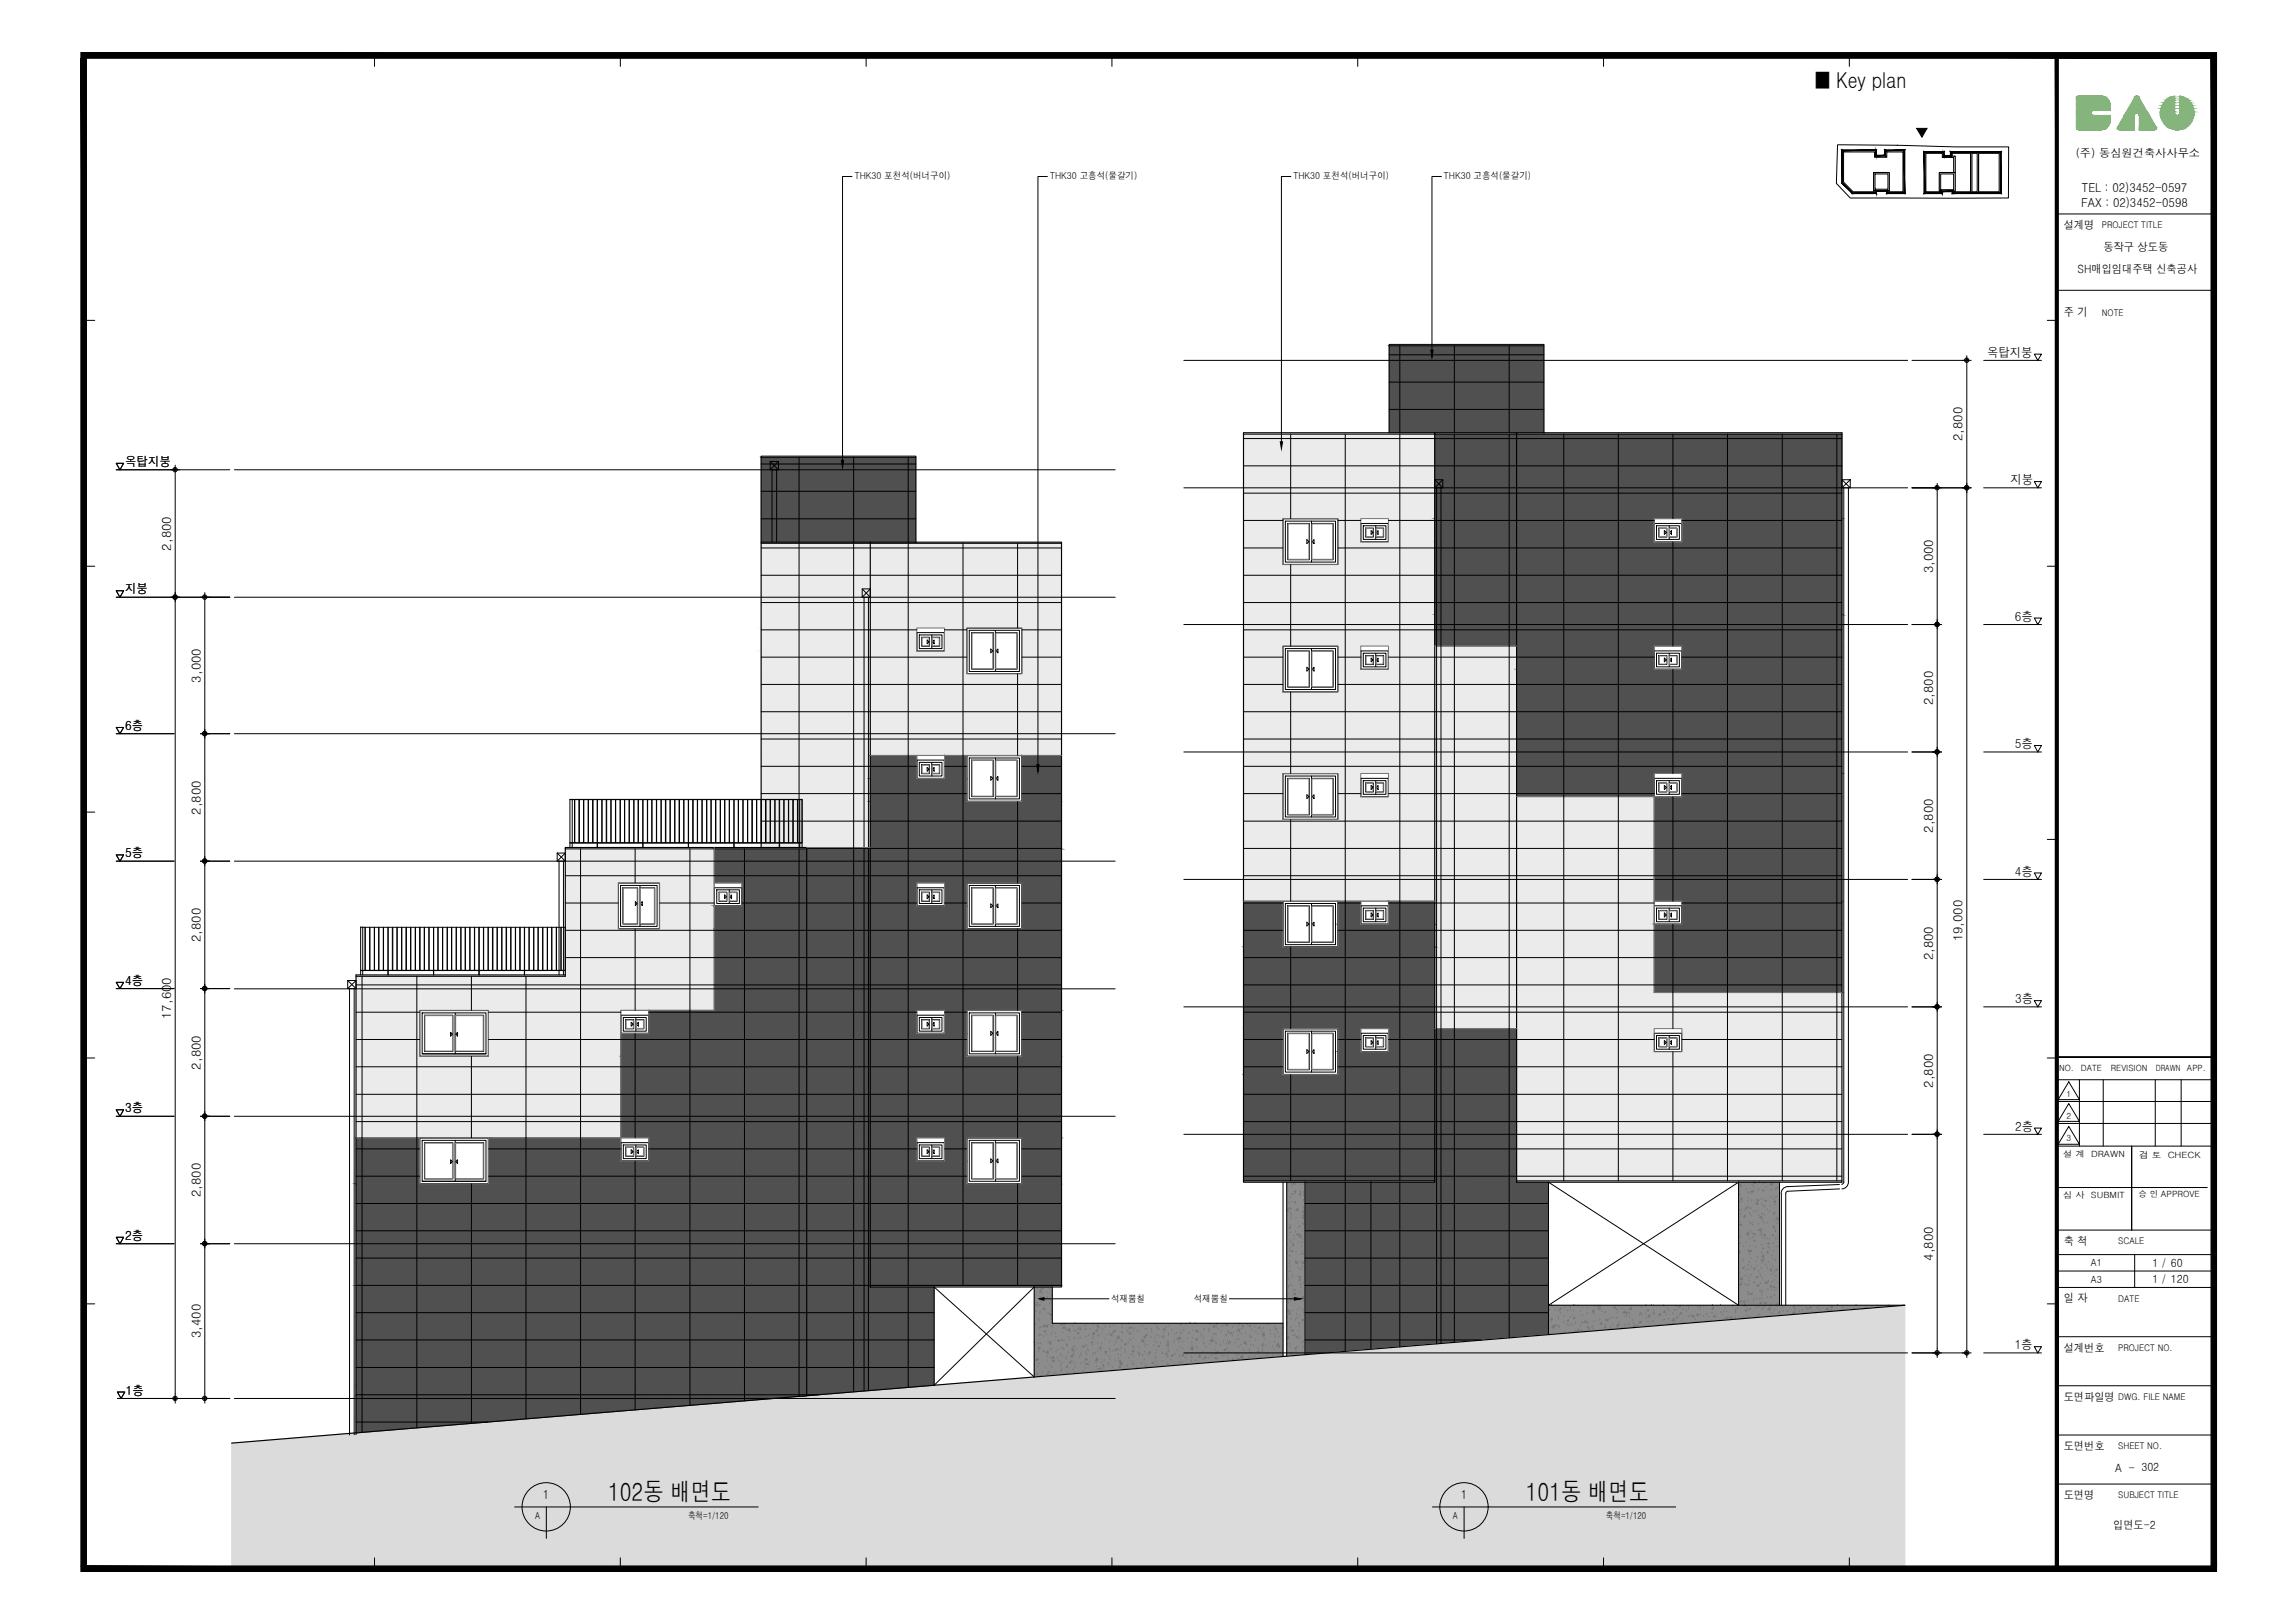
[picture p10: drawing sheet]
<svg xmlns="http://www.w3.org/2000/svg" width="420mm" height="297mm" viewBox="0 0 420 297" stroke-linecap="round" stroke-linejoin="round" font-family="sans-serif">
<defs><g id="words">
<g font-size="4.6">
<text x="111.3" y="274.7">102동 배면도</text>
<text x="279.3" y="274.7">101동 배면도</text>
</g>
<text font-size="4" x="332.3" y="16">■ Key plan</text>
<g font-size="2.3">
<text x="363.8" y="65.3">옥탑지붕</text>
<text x="359.3" y="80.8" transform="rotate(-90 359.3 80.8)">2,800</text>
<text x="22.9" y="85.3">옥탑지붕</text>
<text x="368.1" y="88.6">지붕</text>
<text x="31.4" y="100.8" transform="rotate(-90 31.4 100.8)">2,800</text>
<text x="353.9" y="104.9" transform="rotate(-90 353.9 104.9)">3,000</text>
<text x="22.9" y="108.6">지붕</text>
<text x="368.9" y="113.6">6층</text>
<text x="36.8" y="124.9" transform="rotate(-90 36.8 124.9)">3,000</text>
<text x="353.9" y="129.1" transform="rotate(-90 353.9 129.1)">2,800</text>
<text x="22.9" y="133.6">6층</text>
<text x="368.9" y="136.9">5층</text>
<text x="36.8" y="149.1" transform="rotate(-90 36.8 149.1)">2,800</text>
<text x="353.9" y="152.4" transform="rotate(-90 353.9 152.4)">2,800</text>
<text x="22.9" y="156.9">5층</text>
<text x="368.9" y="160.3">4층</text>
<text x="36.8" y="172.4" transform="rotate(-90 36.8 172.4)">2,800</text>
<text x="359.3" y="172.3" transform="rotate(-90 359.3 172.3)">19,000</text>
<text x="353.9" y="175.8" transform="rotate(-90 353.9 175.8)">2,800</text>
<text x="22.9" y="180.3">4층</text>
<text x="368.9" y="183.6">3층</text>
<text x="31.4" y="186.5" transform="rotate(-90 31.4 186.5)">17,600</text>
<text x="36.8" y="195.7" transform="rotate(-90 36.8 195.7)">2,800</text>
<text x="22.9" y="203.6">3층</text>
<text x="353.9" y="199.1" transform="rotate(-90 353.9 199.1)">2,800</text>
<text x="368.9" y="206.9">2층</text>
<text x="36.8" y="219.1" transform="rotate(-90 36.8 219.1)">2,800</text>
<text x="22.9" y="226.9">2층</text>
<text x="353.9" y="230.8" transform="rotate(-90 353.9 230.8)">4,800</text>
<text x="36.8" y="244.9" transform="rotate(-90 36.8 244.9)">3,400</text>
<text x="368.8" y="246.9">1층</text>
<text x="23.1" y="255.3">1층</text>
<text x="99.5" y="274.4">1</text>
<text x="267.5" y="274.4">1</text>
</g>
<g font-size="2.2">
<text x="381.2" y="35.2">TEL : 02)3452-0597</text>
<text x="381" y="37.9">FAX : 02)3452-0598</text>
</g>
<g font-size="2.1">
<text x="380" y="28.7">(주) 동심원건축사사무소</text>
<text x="377.8" y="41.9">설계명</text>
<text x="385.1" y="45.9">동작구 상도동</text>
<text x="380.4" y="49.9">SH매입임대주택 신축공사</text>
<text x="377.8" y="57.9">주 기</text>
<text x="377.8" y="227.9">축 척</text>
<text x="394.1" y="231.8">1 / 60</text>
<text x="377.8" y="238.4">일 자</text>
<text x="394.1" y="234.8">1 / 120</text>
<text x="377.8" y="247.4">설계번호</text>
<text x="377.8" y="256.4">도면파일명</text>
<text x="377.8" y="265.4">도면번호</text>
<text x="387.2" y="269.4">A - 302</text>
<text x="377.8" y="274.4">도면명</text>
<text x="386.9" y="279.8">입면도-2</text>
</g>
<g font-size="1.8">
<text x="382.8" y="231.8">A1</text>
<text x="382.8" y="234.8">A3</text>
</g>
<g font-size="1.7">
<text x="156.5" y="32.9">THK30 포천석(버너구이)</text>
<text x="192.3" y="32.9">THK30 고흥석(물갈기)</text>
<text x="236.8" y="32.9">THK30 포천석(버너구이)</text>
<text x="264.4" y="32.9">THK30 고흥석(물갈기)</text>
<text x="384.8" y="41.7">PROJECT TITLE</text>
<text x="384.8" y="57.7">NOTE</text>
<text x="387.8" y="227.7">SCALE</text>
<text x="203.4" y="238.3">석재뿜칠</text>
<text x="218.6" y="238.3">석재뿜칠</text>
<text x="387.8" y="238.2">DATE</text>
<text x="387.8" y="247.2">PROJECT NO.</text>
<text x="387.8" y="256.2">DWG. FILE NAME</text>
<text x="387.8" y="265.2">SHEET NO.</text>
<text x="387.8" y="274.2">SUBJECT TITLE</text>
<text x="98" y="278">A</text>
<text x="126" y="278">축척=1/120</text>
<text x="266" y="278">A</text>
<text x="294" y="278">축척=1/120</text>
</g>
<g font-size="1.6">
<text x="377" y="196.1">NO.</text>
<text x="380.9" y="196.1">DATE</text>
<text x="386.4" y="196.1">REVISION</text>
<text x="394.7" y="196.1">DRAWN</text>
<text x="400.4" y="196.1">APP.</text>
<text x="378.3" y="200.7">1</text>
<text x="378.3" y="204.7">2</text>
<text x="378.3" y="208.9">3</text>
<text x="377.7" y="211.8">설 계</text>
<text x="382.8" y="211.8">DRAWN</text>
<text x="391.6" y="212">검 토</text>
<text x="396.9" y="212">CHECK</text>
<text x="377.7" y="219.3">심 사</text>
<text x="382.8" y="219.3">SUBMIT</text>
<text x="391.5" y="219.1">승 인 APPROVE</text>
</g>
</g></defs>
<!-- layer: A_ELE-8 -->
<g fill="#505050" stroke="#505050" stroke-width=".18">
<path d="M251 244.3v2.6z"/>
<path d="M251 244.3h32.5l-32.5 2.6z"/>
<path d="M147.7 235.5h23.3v18z"/>
<path d="M65.2 253.5h82.5v1.9z"/>
<path d="M139.3 83.7l28.4 15.5v-15.5zM139.3 83.7l28.4 15.5h-28.4z"/>
<path d="M254.3 63.3l28.3 15.9v-15.9zM254.3 63.3l28.3 15.9h-28.3z"/>
<path d="M277.7 79.5l59.5 15.4v-15.4zM277.7 79.5l59.5 15.4h-59.5z"/>
<path d="M262.7 79.5l15 15.4v-15.4zM262.7 79.5l15 15.4h-15z"/>
<path d="M307.9 94.9l29.3 4.3v-4.3zM307.9 94.9l29.3 4.3h-29.3z"/>
<path d="M277.7 94.9l25.1 4.3v-4.3zM277.7 94.9l25.1 4.3h-25.1z"/>
<path d="M262.7 94.9l15 4.3v-4.3zM262.7 94.9l15 4.3h-15z"/>
<path d="M277.7 99.2l59.5 13.3v-13.3zM277.7 99.2l59.5 13.3h-59.5z"/>
<path d="M262.7 99.2l15 13.3v-13.3zM262.7 99.2l15 13.3h-15z"/>
<path d="M277.7 112.5l59.5 5.7v-5.7zM277.7 112.5l59.5 5.7h-59.5z"/>
<path d="M262.7 112.5l15 5.7v-5.7zM262.7 112.5l15 5.7h-15z"/>
<path d="M307.9 118.2l29.3 4.3v-4.3zM307.9 118.2l29.3 4.3h-29.3z"/>
<path d="M277.7 118.2l25.1 4.3v-4.3zM277.7 118.2l25.1 4.3h-25.1z"/>
<path d="M277.7 122.5l59.5 19.1v-19.1zM277.7 122.5l59.5 19.1h-59.5z"/>
<path d="M277.7 141.6l25.1 4.2v-4.2zM277.7 141.6l25.1 4.2h-25.1z"/>
<path d="M307.9 141.6l29.3 4.2v-4.2zM307.9 141.6l29.3 4.2h-29.3z"/>
<path d="M302.8 145.8l34.4 19.1v-19.1zM302.8 145.8l34.4 19.1h-34.4z"/>
<path d="M307.9 164.9l29.3 4.3v-4.3zM307.9 164.9l29.3 4.3h-29.3z"/>
<path d="M254.2 164.9l8.5 4.3v-4.3zM254.2 164.9l8.5 4.3h-8.5z"/>
<path d="M245 164.9l4.1 4.3v-4.3zM245 164.9l4.1 4.3h-4.1z"/>
<path d="M245 169.2l17.7 4.1v-4.1zM245 169.2l17.7 4.1h-17.7z"/>
<path d="M227.7 164.9l7.2 8.4v-8.4zM227.7 164.9l7.2 8.4h-7.2z"/>
<path d="M302.8 169.2l34.4 12.5v-12.5zM302.8 169.2l34.4 12.5h-34.4z"/>
<path d="M227.7 173.3l35 15v-15zM227.7 173.3l35 15h-35z"/>
<path d="M254.2 188.3l8.5 4.2v-4.2zM254.2 188.3l8.5 4.2h-8.5z"/>
<path d="M245 188.3l4.1 4.2v-4.2zM245 188.3l4.1 4.2h-4.1z"/>
<path d="M245 192.5l17.7 4.2v-4.2zM245 192.5l17.7 4.2h-17.7z"/>
<path d="M227.7 188.3l7.2 8.4v-8.4zM227.7 188.3l7.2 8.4h-7.2z"/>
<path d="M262.7 188.3l15 27.8v-27.8zM262.7 188.3l15 27.8h-15z"/>
<path d="M227.7 196.7l35 19.4v-19.4zM227.7 196.7l35 19.4h-35z"/>
<path d="M262.7 216.1l15 .3v-.3zM262.7 216.1l15 .3h-15z"/>
<path d="M251 216.4l32.5 27.9v-27.9zM251 216.4l32.5 27.9h-32.5z"/>
<path d="M238.9 216.4l12.1 27.9v-27.9zM238.9 216.4l12.1 27.9h-12.1z"/>
<path d="M238.9 244.3l12.1 2.6v-2.6zM238.9 244.3l12.1 2.6h-12.1zM238.9 246.9v1l12.1-1z"/>
<path d="M238.9 246.9h12.1zM238.9 246.9h12.1z"/>
<path d="M172.9 138.3l4.1 4.2v-4.2zM172.9 138.3l4.1 4.2h-4.1z"/>
<path d="M159.3 138.3l8.5 4.2v-4.2zM159.3 138.3l8.5 4.2h-8.5z"/>
<path d="M187.1 138.3l7.2 8.4v-8.4zM187.1 138.3l7.2 8.4h-7.2z"/>
<path d="M159.3 142.5l17.7 4.2v-4.2zM159.3 142.5l17.7 4.2h-17.7z"/>
<path d="M147.7 155.1l11.6 .3v-.3zM147.7 155.1l11.6 .3h-11.6z"/>
<path d="M159.3 146.7l35 8.7v-8.7zM159.3 146.7l35 8.7h-35z"/>
<path d="M159.3 155.4l35 6.2v-6.2zM159.3 155.4l35 6.2h-35z"/>
<path d="M147.7 155.4l11.6 6.2v-6.2zM147.7 155.4l11.6 6.2h-11.6z"/>
<path d="M130.8 155.4l16.9 6.2v-6.2zM130.8 155.4l16.9 6.2h-16.9z"/>
<path d="M172.9 161.6l4.1 4.2v-4.2zM172.9 161.6l4.1 4.2h-4.1z"/>
<path d="M159.3 161.6l8.5 4.2v-4.2zM159.3 161.6l8.5 4.2h-8.5z"/>
<path d="M147.7 161.6l11.6 4.2v-4.2zM147.7 161.6l11.6 4.2h-11.6z"/>
<path d="M135.8 161.6l11.9 4.2v-4.2zM135.8 161.6l11.9 4.2h-11.9z"/>
<path d="M187.1 161.6l7.2 8.4v-8.4zM187.1 161.6l7.2 8.4h-7.2z"/>
<path d="M159.3 165.8l17.7 4.2v-4.2zM159.3 165.8l17.7 4.2h-17.7z"/>
<path d="M147.7 165.8l11.6 4.2v-4.2zM147.7 165.8l11.6 4.2h-11.6z"/>
<path d="M130.8 165.8l16.9 4.2v-4.2zM130.8 165.8l16.9 4.2h-16.9z"/>
<path d="M147.7 170l11.6 14.9v-14.9zM147.7 170l11.6 14.9h-11.6z"/>
<path d="M130.8 170l16.9 14.9v-14.9zM130.8 170l16.9 14.9h-16.9z"/>
<path d="M159.3 170l35 14.9v-14.9zM159.3 170l35 14.9h-35z"/>
<path d="M159.3 184.9l8.5 4.2v-4.2zM159.3 184.9l8.5 4.2h-8.5z"/>
<path d="M147.7 184.9l11.6 4.2v-4.2zM147.7 184.9l11.6 4.2h-11.6z"/>
<path d="M118.8 184.9l28.9 4.2v-4.2zM118.8 184.9l28.9 4.2h-28.9z"/>
<path d="M172.9 184.9l4.1 4.2v-4.2zM172.9 184.9l4.1 4.2h-4.1z"/>
<path d="M187.1 184.9l7.2 8.4v-8.4zM187.1 184.9l7.2 8.4h-7.2z"/>
<path d="M159.3 189.1l17.7 4.2v-4.2zM159.3 189.1l17.7 4.2h-17.7z"/>
<path d="M147.7 189.1l11.6 4.2v-4.2zM147.7 189.1l11.6 4.2h-11.6z"/>
<path d="M113.7 189.1l34 4.2v-4.2zM113.7 189.1l34 4.2h-34z"/>
<path d="M113.7 193.3l34 14.9v-14.9zM113.7 193.3l34 14.9h-34z"/>
<path d="M159.3 193.3l35 14.9v-14.9zM159.3 193.3l35 14.9h-35z"/>
<path d="M147.7 193.3l11.6 14.9v-14.9zM147.7 193.3l11.6 14.9h-11.6z"/>
<path d="M159.3 208.2l8.5 4.3v-4.3zM159.3 208.2l8.5 4.3h-8.5z"/>
<path d="M147.7 208.2l11.6 4.3v-4.3zM147.7 208.2l11.6 4.3h-11.6z"/>
<path d="M118.8 208.2l28.9 4.3v-4.3zM118.8 208.2l28.9 4.3h-28.9z"/>
<path d="M89.4 208.2l24.3 4.3v-4.3zM89.4 208.2l24.3 4.3h-24.3z"/>
<path d="M172.9 208.2l4.1 4.3v-4.3zM172.9 208.2l4.1 4.3h-4.1z"/>
<path d="M187.1 208.2l7.2 8.5v-8.5zM187.1 208.2l7.2 8.5h-7.2z"/>
<path d="M159.3 212.5l17.7 4.2v-4.2zM159.3 212.5l17.7 4.2h-17.7z"/>
<path d="M147.7 212.5l11.6 4.2v-4.2zM147.7 212.5l11.6 4.2h-11.6z"/>
<path d="M89.4 212.5l58.3 4.2v-4.2zM89.4 212.5l58.3 4.2h-58.3z"/>
<path d="M65.2 208.2l11.6 8.5v-8.5zM65.2 208.2l11.6 8.5h-11.6z"/>
<path d="M159.3 216.7l35 18.6v-18.6zM159.3 216.7l35 18.6h-35z"/>
<path d="M147.7 216.7l11.6 18.6v-18.6zM147.7 216.7l11.6 18.6h-11.6z"/>
<path d="M65.2 216.7l82.5 18.6v-18.6zM65.2 216.7l82.5 18.6h-82.5z"/>
<path d="M147.7 235.3l11.6 .2v-.2zM147.7 235.3l11.6 .2h-11.6z"/>
<path d="M147.7 235.5v18h23.3zM147.7 253.5h23.3l-23.3 1.9z"/>
<path d="M65.2 235.3l82.5 18.2v-18.2zM65.2 235.3l82.5 18.2h-82.5z"/>
<path d="M65.2 253.5v1.9h82.5zM65.2 255.4h82.5l-82.5 6.9z"/>
</g>
<g fill="#ebebeb" stroke="#ebebeb" stroke-width=".18">
<path d="M227.7 79.5l35 15.4v-15.4zM227.7 79.5l35 15.4h-35z"/>
<path d="M254.2 94.9l8.5 4.3v-4.3zM254.2 94.9l8.5 4.3h-8.5z"/>
<path d="M245 94.9l4.1 4.3v-4.3zM245 94.9l4.1 4.3h-4.1z"/>
<path d="M245 99.2l17.7 4.1v-4.1zM245 99.2l17.7 4.1h-17.7z"/>
<path d="M227.7 94.9l7.2 8.4v-8.4zM227.7 94.9l7.2 8.4h-7.2z"/>
<path d="M227.7 103.3l35 14.9v-14.9zM227.7 103.3l35 14.9h-35z"/>
<path d="M254.2 118.2l8.5 4.3v-4.3zM254.2 118.2l8.5 4.3h-8.5z"/>
<path d="M245 118.2l4.1 4.3v-4.3zM245 118.2l4.1 4.3h-4.1z"/>
<path d="M245 122.5l17.7 4.2v-4.2zM245 122.5l17.7 4.2h-17.7z"/>
<path d="M227.7 118.2l7.2 8.5v-8.5zM227.7 118.2l7.2 8.5h-7.2z"/>
<path d="M227.7 126.7l35 14.9v-14.9zM227.7 126.7l35 14.9h-35z"/>
<path d="M262.7 118.2l15 27.6v-27.6zM262.7 118.2l15 27.6h-15z"/>
<path d="M277.7 145.8h25.1zM277.7 145.8h25.1z"/>
<path d="M262.7 145.8h15zM262.7 145.8h15z"/>
<path d="M254.2 141.6l8.5 4.2v-4.2zM254.2 141.6l8.5 4.2h-8.5z"/>
<path d="M245 141.6l4.1 4.2v-4.2zM245 141.6l4.1 4.2h-4.1z"/>
<path d="M277.7 145.8l25.1 4.2v-4.2zM277.7 145.8l25.1 4.2h-25.1z"/>
<path d="M262.7 145.8l15 4.2v-4.2zM262.7 145.8l15 4.2h-15z"/>
<path d="M245 145.8l17.7 4.2v-4.2zM245 145.8l17.7 4.2h-17.7z"/>
<path d="M227.7 141.6l7.2 8.4v-8.4zM227.7 141.6l7.2 8.4h-7.2z"/>
<path d="M227.7 150l35 14.9v-14.9zM227.7 150l35 14.9h-35z"/>
<path d="M262.7 150l15 14.9v-14.9zM262.7 150l15 14.9h-15z"/>
<path d="M277.7 150l25.1 24v-24zM277.7 150l25.1 24h-25.1z"/>
<path d="M262.7 164.9l15 9.1v-9.1zM262.7 164.9l15 9.1h-15z"/>
<path d="M277.7 174l25.1 7.7v-7.7zM277.7 174l25.1 7.7h-25.1z"/>
<path d="M262.7 174l15 7.7v-7.7zM262.7 174l15 7.7h-15z"/>
<path d="M277.7 181.7l59.5 6.6v-6.6zM277.7 181.7l59.5 6.6h-59.5z"/>
<path d="M262.7 181.7l15 6.6v-6.6zM262.7 181.7l15 6.6h-15z"/>
<path d="M307.9 188.3l29.3 4.2v-4.2zM307.9 188.3l29.3 4.2h-29.3z"/>
<path d="M277.7 188.3l25.1 4.2v-4.2zM277.7 188.3l25.1 4.2h-25.1z"/>
<path d="M277.7 192.5l59.5 23.6v-23.6zM277.7 192.5l59.5 23.6h-59.5z"/>
<path d="M159.3 99.4l35 15.5v-15.5zM159.3 99.4l35 15.5h-35z"/>
<path d="M139.3 99.4l20 15.5v-15.5zM139.3 99.4l20 15.5h-20z"/>
<path d="M172.9 114.9l4.1 4.3v-4.3zM172.9 114.9l4.1 4.3h-4.1z"/>
<path d="M159.3 114.9l8.5 4.3v-4.3zM159.3 114.9l8.5 4.3h-8.5z"/>
<path d="M139.3 114.9l20 4.3v-4.3zM139.3 114.9l20 4.3h-20z"/>
<path d="M187.1 114.9l7.2 8.4v-8.4zM187.1 114.9l7.2 8.4h-7.2z"/>
<path d="M159.3 119.2l17.7 4.1v-4.1zM159.3 119.2l17.7 4.1h-17.7z"/>
<path d="M139.3 119.2l20 4.1v-4.1zM139.3 119.2l20 4.1h-20z"/>
<path d="M159.3 123.3l35 15v-15zM159.3 123.3l35 15h-35z"/>
<path d="M139.3 123.3l20 15v-15zM139.3 123.3l20 15h-20z"/>
<path d="M139.3 138.3l20 16.8v-16.8zM139.3 138.3l20 16.8h-20z"/>
<path d="M103.5 155.4l27.3 6.2v-6.2zM103.5 155.4l27.3 6.2h-27.3z"/>
<path d="M120.8 161.6l10 8.4v-8.4zM120.8 161.6l10 8.4h-10z"/>
<path d="M103.5 161.6l9.7 8.4v-8.4zM103.5 161.6l9.7 8.4h-9.7z"/>
<path d="M103.5 170l27.3 8.4v-8.4zM103.5 170l27.3 8.4h-27.3z"/>
<path d="M103.5 178.4l27.3 .3v-.3zM103.5 178.4l27.3 .3h-27.3z"/>
<path d="M65.2 178.7l65.6 6.2v-6.2zM65.2 178.7l65.6 6.2h-65.6z"/>
<path d="M89.4 184.9l24.3 8.4v-8.4zM89.4 184.9l24.3 8.4h-24.3z"/>
<path d="M65.2 184.9l11.6 8.4v-8.4zM65.2 184.9l11.6 8.4h-11.6z"/>
<path d="M65.2 193.3l48.5 14.9v-14.9zM65.2 193.3l48.5 14.9h-48.5z"/>
</g>
<!-- layer: S_ELE-9 -->
<g fill="#8c8c8c" stroke="#8c8c8c" stroke-width=".18">
<path d="M283.5 238.9h65.2l-40.4 3.3z"/>
<path d="M235.6 247.9l.1 .3z"/>
<path d="M235.6 247.9h3.3l-3.2 .3z"/>
<path d="M189.3 242.2h45.6v6z"/>
<path d="M318.3 216.4l7.5 22.5v-22.5zM318.3 216.4l7.5 22.5h-7.5z"/>
<path d="M189.3 235.5l3.3 6.7v-6.7zM189.3 235.5l3.3 6.7h-3.3z"/>
<path d="M283.5 238.9v3.3h24.8zM283.5 242.2h24.8l-24.8 2.1z"/>
<path d="M235.6 216.4l3.3 31.5v-31.5zM235.6 216.4l3.3 31.5h-3.3z"/>
<path d="M189.3 242.2v6h45.6zM189.3 248.2h45.6l-45.6 3.8z"/>
</g>
<!-- layer: A-SOL251 -->
<g fill="none" stroke="#767676" stroke-width=".18">
<path d="M235.8 218h.1M236.2 219.2h.1M236.4 216.7h.1M236.5 218.6h.1M236.5 217.2h.1M236.7 218.6h.1M236.7 216.7l.4-.3v.3zM237.1 218.5h.1M237.1 218.2l-.2-.1 .3-.2-.1 .3M238 218.1h.1M238.1 218.4v.3h-.2l.2-.3M238.1 218.4h.1"/>
<path d="M238.2 216.8h.1M238.6 219.7h.1M238.6 219.8h.1M238.7 218.3h.1M238.7 218.8h.1M238.7 216.9h.1M318.3 216.5h.1M318.3 216.4v.1M318.4 216.9h.1M318.5 218.7h.1M318.6 217.3h.1M318.6 216.9h.1"/>
<path d="M318.8 217.1h.1M318.9 219.9h.1M318.9 219.2v.3h-.2l.2-.3M319.7 217.7h.1M319.9 219.8h.1M320 218.3h.1M320.2 219.4h.1M320.2 218.4h.1M320.6 218l.2 .2 .1-.3-.3 .2M320.7 219.8h.1M320.7 218.4h.1M320.8 216.9h.1"/>
<path d="M321 218.1h.1M321 217.3h.1M321.1 216.6h.1M321.1 216.5h.1M321.3 216.4l-.2 .1 .3 .1-.1-.2M321.5 219.6h.1M321.9 217.8h.1M321.9 219.5l.1 .3h-.3zM322.1 216.5h.1M322.5 219.5h.1M322.7 217.9h.1M322.9 219.5h.1"/>
<path d="M322.9 218.1h.1M322.9 216.6h.1M323.1 219.8l.3-.2-.1 .3zM323.3 217.3h.1M324.1 216.7l.3-.1-.1 .2zM324.2 219.2h.1M324.2 217.9h.1M324.3 216.6l.1 .2h-.2zM324.7 219.6h.1M325 219.2h.1M325 217.8h.1M325.2 217.5h.1"/>
<path d="M325.3 219.1h.1M325.3 217.6h.1M325.6 217.4h.1M189.6 240h.1M189.6 238.9l.3-.1v.2zM189.7 238.5h.1M189.9 235.8h.1M189.9 238.5h.1M190.3 238.9h.1M190.4 238.9h.1M190.4 237.9l.4 .1-.1-.4-.3 .4M190.5 237.5h.1"/>
<path d="M190.5 236.1h.1M190.6 236.4v-.2l-.2 .2 .2 .1M190.7 235.8l.3-.1-.1 .3zM190.7 238.3h.1M190.8 236.8h.1M191.2 239.4v.2h-.2l.2-.2M191.2 239.8h.1M191.3 238.1h.1M191.7 237.6h.1M191.8 236.6h.1M192.1 235.9h.1M192.2 238.6h.1"/>
<path d="M192.3 238.1h.1M192.6 240h.1M192.6 238.6h.1M192.6 237.2h.1M235.6 237.3h.1M235.6 237.2h.1M235.6 221.4l.1 .2M235.6 221.6h.1M235.6 231.9v.2M235.6 227.3h.1M235.7 229.4h.1M235.7 227.8h.1"/>
<path d="M235.7 239.7h.1M235.8 238.3h.1M235.8 239.9l.3-.1-.1 .2zM235.8 236.9h.1M235.9 235.5h.1M235.9 221.7h.1M235.9 238.5h.1M235.9 235.6h.1M235.9 221.1l.3-.1-.1 .3zM236 234.1h.1M236 220.2h.1M236 232.7h.1"/>
<path d="M236 231.3h.1M236.1 229.9h.1M236.1 229h.1M236.2 228.5h.1M236.2 230.8h.1M236.2 224.6h.1M236.2 230h.1M236.2 235.3h.1M236.2 227h.1M236.2 231.7h.1M236.2 224.5v.3h-.2zM236.2 225.6h.1"/>
<path d="M236.3 224.2h.1M236.3 238.1h.1M236.3 222.8h.1M236.3 222h.1M236.3 227.4h.1M236.3 232.8h.1M236.4 223.2h.1M236.4 222.4h.1M236.4 229l.3-.1-.1 .2zM236.4 221.4h.1M236.5 220h.1M236.5 240h.1"/>
<path d="M236.5 235.3h.1M236.6 233.8h.1M236.7 233.4h.1M236.8 227.7h.1M236.8 236.1h.1M236.8 227.7v.3h-.2zM236.8 226.1h.1M236.8 236.8l.3-.1v.3zM237 226.8h.1M237 220h.1M237 236.8h.1M237.2 220.3h.1"/>
<path d="M237.2 220.1h.1M237.2 225.5h.1M237.2 230.9h.1M237.2 236.2h.1M237.3 229.2h.1M237.3 223h.1M237.3 221.5l.3-.3v.4zM237.3 237.8h.1M237.4 225.9l.3-.1-.1 .3zM237.4 231.1v-.2l-.2 .2 .2 .1M237.5 221.5h.1M237.5 239.8h.1"/>
<path d="M237.6 231.3h.1M237.6 233.7h.1M237.7 232.1h.1M237.8 224.7h.1M237.8 226.4h.4v-.4l-.3 .4M237.9 227.4h.1M237.9 233.8l.3-.2-.1 .3zM237.9 239.4h.1M237.9 226h.1M237.9 238h.1M237.9 224.5h.1M238 234.1v.3l-.2-.1z"/>
<path d="M238 236.6h.1M238.1 235.2h.1M238.1 233.8h.1M238.2 232.4h.1M238.2 235.1h.1M238.2 235.7h.1M238.2 231h.1M238.3 229.6h.1M238.3 228.1h.1M238.4 226.7h.1M238.4 227.5h.1M238.4 229.1h.1"/>
<path d="M238.4 225.3h.1M238.4 231.2l.3-.4 .1 .4zM238.4 222.8l.3-.1-.1 .3zM238.4 231.8h.1M238.5 223.9h.1M238.5 222.5h.1M238.5 239.6h.1M238.6 221.1h.1M238.6 238.1h.1M238.6 237.2v.3h-.2l.2-.2M238.6 222.5h.1M238.6 229.5h.1"/>
<path d="M238.6 234.9h.1M238.7 224.2h.1M238.7 221.6v.3h-.3zM238.8 232h.1M238.8 227h.1M238.8 232.4h.1M238.8 237.7h.1M238.8 230.5h.1M238.8 221.6h.1M238.9 230.7h.1M283.7 239.8h.1M284 238.9h.1"/>
<path d="M284.8 239.8h.1M285.4 240h.1M285.5 239.5l.3-.1-.1 .3zM286.4 239.4h.1M287 239.9h.1M287.4 239.3h.1M287.6 239.7h.1M288.1 238.9h.1M288.1 239.9h.1M288.1 238.9h.3M288.4 238.9h.1M289 239.1h.1"/>
<path d="M289.7 239.4h.1M290.6 239.5h.1M291.6 239.9l.3-.1-.1 .2zM291.9 239.1h.1M292.6 239.6l.3-.4 .1 .4zM292.7 239.1l-.1-.2-.2 .2h.3M293.1 239.1h.1M295.6 239.1l.1 .3h-.2l.2-.3M295.9 239.7h.1M296.2 239.9h.1M297 239.6h.1M298.3 239.6h.1"/>
<path d="M298.5 239.6l.2-.2v.2h-.2M298.6 239.4h.1M300.5 239.3h.1M301.2 238.9h.3M301.3 239h.1M301.7 239.6l.1 .3h-.3zM302.3 238.9h.1M302.7 239h.1M302.8 239.9h.1M304.6 239h.1M304.8 239.9l-.2 .3h.2M304.8 239.9v.3"/>
<path d="M305.3 239.5h.1M305.5 239.9h.1M306.6 239.8h.1M306.8 239.1h.1M307 239.8h.1M307.3 239.2l.3-.1-.1 .2zM307.7 239.1h.1M308.2 239.6h.1M309.1 239.2h.1M309.1 239.5h.1M310.8 239.3h.1M311.2 239.6h.1"/>
<path d="M311.3 239.3h.1M311.9 239.1h.1M313.4 239.5l.3-.1-.1 .2zM313.5 239h.1M313.5 238.9h.1M313.6 239.4h.1M313.6 239.2h.1M315 238.9h.1M315.9 239.5h.1M317.2 239h.1M317.7 239.8h.1M317.7 239.9h.1"/>
<path d="M318.1 239.6h.1M318.3 230.3h.1M318.3 229.1l.1-.1v.4h-.1M318.3 224.3h.1M318.3 236.7h.1M318.4 222.9h.1M318.4 221.5h.1M318.4 235.2h.1M318.5 220h.1M318.5 223.7h.1M318.5 224.2l.3-.1v.2zM318.6 229.1h.1"/>
<path d="M318.6 233h.1M318.6 238.3h.1M318.6 234.1l.3-.3 .1 .4zM318.6 227.6h.1M318.6 226.4h.1M318.6 222.3h.1M318.8 221.4h.1M318.8 238.2h.1M318.8 235.1v-.2l-.2 .2 .2 .1M318.9 234.7h.1M319 232l.3-.1-.1 .3zM319.1 230.5h.1"/>
<path d="M319.1 239l.4-.4v.4zM319.1 228.1h.1M319.2 230.8h.1M319.3 222.9h.1M319.3 238l.1 .3h-.2l.1-.2M319.4 221.6h.1M319.5 235.1h.1M319.5 222.4v.3h-.2zM319.5 239.9l.3-.2-.1 .3zM319.5 233.6h.1M319.5 239.1h.1M319.6 221.1l.3-.1-.1 .2z"/>
<path d="M319.7 227.4h.1M319.7 225.9h.1M319.7 232.5h.1M319.8 235.2h.1M319.9 239.5h.1M319.9 236.5h.1M320 238.1h.1M320 226h.1M320 237h.1M320 228.9h.3l-.1 .2zM320.1 236.6h.1M320.1 220.9h.1"/>
<path d="M320.1 226.3h.1M320.1 231.6h.1M320.1 225.6v.2h-.2zM320.1 235.2h.1M320.2 233.8h.1M320.2 232.4h.1M320.2 228.9h.1M320.2 239.8h.1M320.2 223.7h.1M320.2 229.1h.1M320.2 234.4h.1M320.3 231h.1"/>
<path d="M320.3 222.1h.1M320.3 229.6h.1M320.3 236.9h.1M320.4 228.2h.1M320.4 226.8h.1M320.4 221.2h.1M320.4 239.5h.1M320.4 239.6h.1M320.4 225.4h.1M320.5 236.8l.3-.1-.1 .2zM320.5 224h.1M320.6 222.5h.1"/>
<path d="M320.6 233.4h.1M320.6 230.4h.1M320.6 221.1h.1M320.6 231.9h.1M320.6 228.8l.1 .2M320.7 228.8l-.3 .2 .3 .1M320.8 225.8h.1M320.8 223.8h.1M320.9 224.2h.1M320.9 226.5h.1M321 237.9h.1M321 225.9l.3-.1v.2z"/>
<path d="M321.1 234.9h.1M321.1 221.8h.1M321.1 227.2h.1M321.1 232.5h.1M321.2 234.8h.1M321.2 231.9l.1 .3h-.3l.2-.2M321.3 227.2h.1M321.4 228.2h.1M321.4 220.3l.4-.3v.4zM321.5 239.4h.1M321.5 230.9h.1M321.5 237.8h.1"/>
<path d="M321.5 233.7l.3-.1-.1 .2zM321.6 221.7h.1M321.7 231.7h.1M321.8 230.2h.1M321.8 239.2h.1M321.8 235.2l-.2 .2M321.8 235.1v.3h-.2M321.9 224.1h.1M322 222.5h.1M322 232.6h.1M322 225.2l.3-.4 .1 .5zM322.1 235.4h.1"/>
<path d="M322.1 222.8l.3-.1-.1 .3zM322.1 239.2h.1M322.2 237.8h.1M322.2 233.2h.1M322.2 236.3h.1M322.2 226.1h.1M322.3 235h.1M322.3 233.6h.1M322.4 232.1h.1M322.4 225.6h.1M322.4 238.3v.3h-.2zM322.4 230.7h.1"/>
<path d="M322.5 229.3h.1M322.5 222.7l.1 .2h-.3zM322.5 227.9h.1M322.5 222.2h.1M322.5 225.8h.1M322.5 231.2h.1M322.5 236.6h.1M322.6 237.7h.1M322.6 237h.1M322.6 220.5h.1M322.6 230.7l.3-.2-.1 .3zM322.6 226.5h.1"/>
<path d="M322.6 236.2h.1M322.7 225.1h.1M322.7 239.8h.1M322.7 223.7h.1M322.7 223.3h.1M322.7 228.6h.1M322.7 234h.1M322.7 239.4h.1M322.7 222.3h.1M322.8 220.9h.1M322.8 230.1h.1M322.8 230.5h.1"/>
<path d="M322.9 228.5h.1M322.9 229.7v.4l-.3-.1zM323 222.4h.1M323 238.5l.3-.1-.1 .2zM323.1 220.9h.1M323.1 239.2h.1M323.1 223.9h.1M323.1 226.6h.1M323.1 226.1v-.3l-.2 .3h.3M323.1 234.8l.4-.3v.4zM323.3 231.5h.1M323.4 234.9h.1"/>
<path d="M323.5 223.9h.1M323.5 226.7h.1M323.5 232.1h.1M323.5 237.5h.1M323.6 221.4h.1M323.6 227.6l.3-.1-.1 .2zM323.7 236.1h.1M323.7 228.3h.1M323.7 229v.3h-.2l.2-.2M323.7 239.6l.3-.3v.4zM323.7 231.1h.1M323.8 234.5h.1"/>
<path d="M323.9 228.4h.1M323.9 221.7h.1M324 226.9h.1M324 239.3h.1M324 235.4l.3-.1v.3zM324.1 220.8h.1M324.2 237.5h.1M324.3 238.9h.1M324.3 232.7h.1M324.3 232.2v.3h-.3zM324.3 237.5h.1M324.3 235.5h.1"/>
<path d="M324.3 236.1h.1M324.4 229.9h.1M324.4 234.7h.1M324.5 233.3h.1M324.5 231.9h.1M324.5 226.1h.1M324.6 230.5h.1M324.6 224.5l.3-.1-.1 .3zM324.6 229h.1M324.6 222.2h.1M324.7 227.6h.1M324.7 226.2h.1"/>
<path d="M324.8 224.8h.1M324.8 223.4h.1M324.8 234.4h.1M324.8 222.3h.1M324.9 232.8h.1M324.9 237.1h.1M324.9 235.4v.3h-.3zM324.9 222h.1M324.9 239.9h.1M324.9 220.6h.1M325 230.8h.1M325 236.1h.1"/>
<path d="M325 220l-.1-.2-.1 .2h.2M325 226.7h.1M325 220h.1M325 225.4h.1M325.1 225.2h.1M325.1 232.4l.3-.2-.1 .3zM325.1 230.5h.1M325.1 228.2h.1M325.1 233.6h.1M325.1 239h.1M325.2 222.9h.1M325.3 235.8h.1"/>
<path d="M325.3 224h.1M325.4 226.7h.1M325.4 238.6l.1 .2h-.3zM325.5 228.2h.1M325.6 223.2l-.1-.3-.2 .3h.3M325.7 235h.1M325.7 220.6h.1M325.7 238.8h.1M325.8 221.4h-.1l.1 .1M326.3 239.4h.1M326.4 240h.1M327.2 239.9h.1"/>
<path d="M328.5 239.5h.1M328.5 239.1v-.2l-.2 .2h.2M328.6 239.7h.1M329.2 238.9l.1 .1M329.3 238.9v.1M330 239.8h.1M330.7 239.4h.1M330.8 239.6h.1M331 239.6h.1M331.3 239.4h.3M331.5 239.1l-.2 .3M331.5 239.1v.3"/>
<path d="M332.6 239.4h.1M332.9 239.1h.1M333.1 239.7h.1M334.5 239.4l.1 .2h-.3zM334.8 239.8h.1M335.2 239.2l.3-.1-.1 .2zM335.3 239.1h.1M335.3 239.8h.1M336.4 238.9h.1M337.3 239.4h.1M337.5 239.8l.1-.2v.2M339.4 239.6h.1"/>
<path d="M339.8 238.9h.1M341.5 239.4h.1M341.5 239.4l-.1 .1M343.7 239.1h.1M345.7 239h.1M189.3 245.7h.1M189.3 249.7v.2M189.4 247.6h.1M189.4 249h.1M189.4 251.5h.1M189.4 251.7h.1M189.4 240.8h.1"/>
<path d="M189.4 246.2h.1M189.5 246.1h.1M189.6 242.4h.1M189.9 249.1h.1M189.9 248.7v.2h-.2zM189.9 251.6h.1M190 250.1h.1M190.1 248.8h.1M190.1 247.4h.1M190.1 241.4h.1M190.1 246.7l.3-.1-.1 .3zM190.1 245.9h.1"/>
<path d="M190.2 244.5h.1M190.2 246.8h.1M190.2 249.6h.1M190.3 243.1h.1M190.3 244.3h.1M190.3 241.7h.1M190.4 240.3h.1M190.4 251.9h.1M190.4 240.2h.1M190.5 246h.1M190.5 243h.1M190.6 244.4h.1"/>
<path d="M190.8 251.2h.1M191 242.7l.3 .1v-.4l-.3 .4M191 247.4h.1M191 244.6h.1M191.1 247.4h.1M191.2 243.7l.3-.2-.1 .3zM191.5 250.4h.1M191.5 247.6l.4 .1-.1-.5-.3 .4M191.6 244.3h.1M191.6 249h.1M191.6 251.5l.3-.1-.1 .2zM191.7 242.7h.1"/>
<path d="M191.7 251.8h.1M191.7 242.9h.1M191.7 248.3h.1M191.8 242.6v.2h-.3zM191.9 242.5h.1M191.9 240.4h.1M191.9 245.7h.1M191.9 251.1h.1M192.1 245.7h.1M192.1 251.2h.1M192.2 249.9h.1M192.2 240.6l.3-.1-.1 .2z"/>
<path d="M192.2 248.5h.1M192.3 247.1h.1M192.3 245.6h.1M192.3 245.7l.1 .3h-.3zM192.4 244.2h.1M192.4 242.8h.1M192.5 241.4h.1M192.5 246.9h.1M192.5 250.3h.1M192.6 248.8h.1M192.6 248.4l.3-.1v.3zM192.7 242.6h.1"/>
<path d="M192.7 243.8h.1M192.7 249.2h.1M192.8 243h.1M193 249.2l-.1-.3-.2 .3h.3M193.1 251.3h.1M193.2 244.1h.1M193.3 244.7h.1M193.4 247.4h.1M193.6 248.6h.1M193.7 247.1h.1M193.7 245.4l.3-.2-.1 .3zM193.9 249.1h.1"/>
<path d="M194.1 250.1h.1M194.1 242.6h.1M194.2 242.5h.1M194.2 247.9h.1M194.3 251h.1M194.3 249.6h.1M194.3 242.4h.1M194.3 245.3h.1M194.3 250.7h.1M194.4 248.2h.1M194.4 246.8h.1M194.5 245.4h.1"/>
<path d="M194.5 244h.1M194.6 242.5h.1M194.7 246.9h.1M194.7 247h.1M194.8 245.4h.1M194.8 242.8v.3h-.2zM195 242.2l-.3 .1 .2 .1 .1-.2M195 243.1h.1M195.2 243.4h.1M195.2 248.8h.1M195.2 250.1l.3-.1-.1 .3zM195.2 248.4h.1"/>
<path d="M195.3 251.4h.1M195.4 246.3v-.3l-.2 .3h.2M195.6 244.8h.1M195.6 247.6h.1M195.7 251.4h.1M195.8 249.4l.2 .1M195.8 243.1l.1 .4h-.4zM195.9 245.2h.1M195.9 243.7h.1M195.9 249.2l-.2 .2M195.9 249.2l.1 .3M196 248.3l.4-.4v.4z"/>
<path d="M196.2 249.2h.1M196.2 247.1l.3-.1-.1 .2zM196.3 246.7h.1M196.4 242.7h.1M196.5 250.7h.1M196.5 249.3h.1M196.6 247.9h.1M196.6 246.5h.1M196.6 247.4h.1M196.7 245h.1M196.7 243.6h.1M196.7 251.2h.1"/>
<path d="M196.8 242.2h.1M196.8 249.7h.1M196.8 244.9h.1M196.8 250.3h.1M197 243.6h.1M197 247.1h.1M197.2 244l.3-.1-.1 .2-.1-.1M197.3 243.2h.1M197.5 245h.1M197.6 243.3l.2-.2 .1 .2M197.6 248.4h.1M197.6 243.3l.3 .1"/>
<path d="M197.7 243h.1M197.8 244.9h.1M197.9 249.6h.1M197.9 248h.1M197.9 247.7h.1M198.3 251h.1M198.4 249.3h.1M198.4 246.3v.2h-.2l.2-.2M198.6 243.4h.1M198.7 250.4h.1M198.7 242.8h.1M198.7 249h.1"/>
<path d="M198.7 247.6h.1M198.7 248.8l.3-.1v.2zM198.8 246.2h.1M198.8 244.7h.1M198.9 243.3h.1M199 247.9h.1M199 246.4h.1M199 249.5v.2h-.2zM199.1 247h.1M199.2 247.2h.1M199.2 249.9h.1M199.3 244.5h.1"/>
<path d="M199.5 249.3h.1M199.5 243.3h.1M199.8 245.7l.3-.1-.1 .2zM200 244.2l.3-.4v.4zM200.1 246.2h.1M200.1 245h.1M200.1 244.7h.1M200.1 247.7h.1M200.1 242.6h.1M200.1 247.9h.1M200.6 247.7h.1M200.6 243.6l.3-.2v.2z"/>
<path d="M200.7 249.4h.1M200.8 250.1h.1M200.8 248.7h.1M200.8 242.6l.3-.1-.1 .3zM200.9 248.7l-.3 .3h.3M200.9 248.6v.4M200.9 247.3h.1M200.9 245.9h.1M200.9 242.9h.1M201 244.5h.1M201 250.7h.1M201 243.1h.1"/>
<path d="M201.2 244.6h.1M201.2 243h.1M201.3 250.5l.3-.1-.1 .2zM201.5 246.5v.3h-.3zM201.5 247.3h.1M201.6 246.6h.1M201.7 246h.1M201.7 244.1h.1M201.7 249.4h.1M201.8 243.4h.1M202 249.7l.1 .3h-.3zM202.1 250.5h.1"/>
<path d="M202.1 249h.1M202.3 242.9h.1M202.3 247.4l.3-.1-.1 .3zM202.3 245.1h.1M202.4 247.8h.1M202.6 247.5h.1M202.8 244.3h.1M202.9 249.5h.1M203 249.8h.1M203 248.4h.1M203.1 247h.1M203.1 245.6h.1"/>
<path d="M203.2 244.1h.1M203.2 248.9h.1M203.2 243h.1M203.2 242.7h.1M203.2 247.3h.1M203.3 244.3l.3-.1-.1 .3zM203.7 250.3h.1M203.8 247.4h.1M203.9 242.7h.1M203.9 243.6v.3h-.2zM204 246.2h.1M204.1 243.5h.1"/>
<path d="M204.2 243.6h.1M204.2 249h.1M204.3 247.2h.1M204.3 245.7h.1M204.5 246.8v.3h-.2zM204.6 245.2h.1M204.7 247.9h.1M204.8 248.7h.1M204.8 249.1l.3-.1-.1 .3zM204.9 244.9h-.4l.3-.4 .1 .4M205 247.1h.1M205.1 249.5h.1"/>
<path d="M205.1 250.2l-.1-.2-.1 .2 .2 .1M205.2 249.6h.1M205.2 248.1h.1M205.3 246.7h.1M205.3 245.3h.1M205.3 243.8h.1M205.4 242.4h.1M205.4 245.5h.1M205.4 243h.1M205.4 249.7h-.4l.4-.4v.5M205.5 244h.1M205.9 246l.2-.1v.3z"/>
<path d="M205.9 247h.1M206 247.5h.1M206.3 243.6h.1M206.4 250h.1M206.5 243.8h.1M206.5 245.7h.1M206.6 242.3h.1M206.7 248.6h.1M206.7 243.2h.1M206.9 245.3h.1M206.9 243l.3-.1-.1 .2zM206.9 248h.1"/>
<path d="M207 245.3h.1M207 244.1l-.1-.2-.2 .2 .3 .1M207.3 249.2h.1M207.3 247.8h.1M207.3 247.3l.3 .1M207.4 246.4h.1M207.4 249.8h.1M207.5 245h.1M207.5 248.3h.1M207.5 249.7h.1M207.5 243.6h.1M207.5 247.1l-.2 .2"/>
<path d="M207.5 247.1v.2M207.5 246.7h.1M207.7 243.2h.1M208.1 250.3l-.2 .2M208.1 250.2v.2M208.1 243.6h.1M208.3 247.6h.1M208.4 247.7h.3l-.1 .2zM208.5 248.2h.1M208.6 246.6h.1M208.6 243.7h.1M209 249.6h.1"/>
<path d="M209 245.3h.1M209 245.6l.4-.4v.4zM209.1 245.4h.1M209.2 242.8h.1M209.2 248.2h.1M209.2 248.1h.1M209.4 244.7l.3-.1-.1 .2zM209.5 250.3h.1M209.5 248.9h.1M209.5 247.5h.1M209.6 246.1h.1M209.6 244.7h.1"/>
<path d="M209.6 246.5h.1M209.6 250.3l.3-.2 .1 .2M209.7 244.9h.1M209.7 243.3h.1M209.7 249.8h.1M210 243.2h.1M210 244.1v.3h-.3l.3-.2M210 246.3h.1M210.1 247.9h.1M210.6 247.7h.1M210.6 247.3v.3h-.3l.3-.2M210.7 244.8h.1"/>
<path d="M210.8 243.3h.1M210.8 243.8h.1M210.9 249.4l.3-.1-.1 .3zM211.2 246.3h.1M211.4 245.5h.1M211.4 248.2h.1M211.4 244.9h.1M211.6 250h.1M211.6 242.4h.1M211.6 247.7h.1M211.7 248.6h.1M211.7 247.2h.1"/>
<path d="M211.7 249.3h.1M211.8 245.8h.1M211.8 244.4h.1M211.9 243h.1M211.9 243.2h.1M211.9 246.4l.3-.1v.2zM212 249.9h.1M212.2 243.3h.1M212.3 244.6h.1M212.5 245.8h.1M212.8 249.1h.1M212.8 247.6h.1"/>
<path d="M212.8 247.7h.1M213 243.3l.3-.1-.1 .3zM213 244.4v.3h-.2zM213.1 243.9h.1M213.5 243h.1M213.5 246.3h.4v-.4l-.3 .4M213.6 247.6v.3h-.2zM213.6 245.6h.1M213.7 249.8h.1M213.7 248.3h.1M213.8 248.3h.1M213.9 246.9h.1"/>
<path d="M213.9 247.4h.1M213.9 245.5h.1M213.9 245.9h.1M213.9 249.9h.1M213.9 244.1h.1M213.9 244.5h.1M214 242.7h.1M214.1 247.3h.1M214.4 248.9h.1M214.4 248.1l.3-.1v.2zM214.5 243.4h.1M214.9 245.4h.1"/>
<path d="M215 245.8h.1M215 244.3h.1M215.1 247.9h.1M215.4 244h.1M215.5 247.2h.1M215.5 245l.3-.1-.1 .3zM215.9 245.7h.1M215.9 249.4h.1M216 248.4h.1M216 248h.1M216.1 246.6h.1M216.1 244.7v.2h-.3z"/>
<path d="M216.1 245.2h.1M216.1 244.1h.1M216.1 243.8h.1M216.1 242.6h.1M216.2 242.4h.1M216.4 244.1h.1M216.4 249.4h.1M216.6 245.6h.1M216.6 246.9h.1M216.7 248.1l-.1-.2-.2 .2 .3 .1M216.7 243.5h.1M217 248.6h.1"/>
<path d="M217.2 242.4h.1M217.2 249.7h.1M217.3 247.9h.1M217.4 245h.1M217.6 244.1h.1M217.7 243.9h.1M217.9 242.2h.1M218 246.7l.3-.1-.1 .2zM218 247l.4-.4v.4zM218.1 248.4h.1M218.1 249.1h.1M218.1 246.9h.1"/>
<path d="M218.2 247.7h.1M218.2 245.8h.1M218.2 246.3h.1M218.2 248.5h.1M218.3 244.9h.1M218.3 243.5h.1M218.8 242.2h.1M218.8 243.6h.1M218.8 249h.1M218.8 245.2l.3-.3v.3M218.9 245.2h.2M219 243.6h.1"/>
<path d="M219 246.5h.1M219.1 243.6l.3-.1-.1 .3zM219.2 246.8h.1M219.2 245.2h.1M219.6 248h.1M219.7 248.1v.3h-.3l.3-.2M219.7 248.2h.1M219.9 244.6h.1M219.9 244.2h.1M220.2 248.9h.1M220.3 247.4h.1M220.3 245.1h.1"/>
<path d="M220.4 246h.1M220.4 243.5h.1M220.4 244.6h.1M220.4 245.9h.1M220.5 243.2h.1M220.5 248.6h.1M220.5 248.4l.3-.1v.3zM220.8 246.5h.1M221.3 243.7h.1M221.3 243.2h.1M221.3 248.6h.1M221.4 242.2l-.1 .1h.3"/>
<path d="M221.4 243.4h.1M221.5 246h.1M221.6 242.2v.1M221.6 245.4l.3-.2-.1 .3zM221.9 248.1h.1M221.9 244.9h.1M222.1 245.2l.1 .3-.3-.1 .2-.2M222.2 244.3h.1M222.3 244.1h.1M222.3 242.5l.1 .4-.4-.1zM222.4 247.9h.1M222.4 248.5h.1"/>
<path d="M222.5 247.1h.1M222.6 245.7h.1M222.6 247.7l.3-.4 .1 .4zM222.6 244.3h.1M222.6 242.3l.2-.1v.2zM222.7 242.9h.1M222.7 246h.1M222.7 248.4v.3h-.2zM222.7 248.7h.1M223 243.2h.1M223.4 247.7h.1M223.5 246.2h.1"/>
<path d="M223.5 243.8h.1M223.8 248.2h.1M223.8 242.8h.1M224 245.6h.1M224.1 248.2h.1M224.1 247.1l.3-.2-.1 .3zM224.4 244.4h.1M224.5 246h.1M224.6 244.5h.1M224.6 242.3v.3l-.2-.1 .2-.2M224.6 248.2h.1M224.7 246.8h.1"/>
<path d="M224.7 245.4h.1M224.8 244h.1M224.8 249h.1M224.8 242.6h.1M224.8 243.7h.1M224.9 246h.1M225 248.8h.1M225 247.5h.1M225.1 244l.3-.1-.1 .2zM225.2 245.5v.2h-.3zM225.6 244.4h.1M225.7 242.9h.1"/>
<path d="M225.7 248.7l.1 .2h-.3zM225.8 243.9h.1M226.1 245.8h.1M226.3 242.4h.1M226.3 247.7h.1M226.4 248.3h.1M226.4 245.2h.1M226.5 243.5l.4-.3v.4zM226.6 248.8h.1M226.6 248.8l.3-.1v.2zM226.7 244.5h.1M226.8 248h.1"/>
<path d="M226.8 242.7h.1M226.8 246.5h.1M226.9 245.2h.1M226.9 243.8h.1M227 242.4h.1M227.2 246.2h.1M227.2 244.2h.1M227.3 243.3h.1M227.3 248.6h.1M227.4 248l.1 .4h-.4zM227.6 248.7h.1M227.6 242.6l.1 .2h-.3z"/>
<path d="M227.7 245.7l.3-.1-.1 .2zM227.7 247.1h.1M228 244h.1M228.2 245.7v.3h-.2zM228.4 242.5h.1M228.6 248.4h.1M228.7 242.6l.3-.1-.1 .3zM228.7 247.3h.1M228.8 247h.1M228.8 245.5h.1M228.9 244.8h.1M228.9 244.6h.1"/>
<path d="M229 247.7h.1M229 246.3h.1M229.1 244.9h.1M229.1 243.4h.1M229.2 248.5h.1M229.5 246.3h.1M229.7 242.9h.1M229.7 248.2h.1M229.9 245.4h.1M229.9 243.8h.1M230.2 247.4l.3-.1-.1 .2zM230.3 244.1h.1"/>
<path d="M230.4 246.8h.1M230.4 243.1l.2-.3 .1 .3M230.4 243.1h.3M230.9 248.5h.1M231 243.7h.1M231 244.2l.4 .1v-.4l-.4 .4M231.1 247.4h.1M231.2 246.9h.1M231.2 246h.1M231.2 244.7h.1M231.2 244.3l.3-.1-.1 .3zM231.3 244.6h.1"/>
<path d="M231.3 246.3l-.1-.3-.2 .3h.3M231.3 243.1h.1M231.4 244.3h.1M231.5 245.2h.1M231.7 246.3h.1M231.9 248.1h.1M232.2 247.8h.1M232.2 242.4h.1M232.6 243.5h.1M232.6 244.2h.1M233 248h.1M233 246.5h.1"/>
<path d="M233.3 247.1h.1M233.3 245.7h.1M233.4 244.3h.1M233.4 242.9h.1M233.5 244.8h.1M233.7 246.5h.1M233.7 243.1v.3l-.2-.1 .2-.2M233.8 246l.2-.1v.3zM233.8 243.9h.1M234 246.4h.1M234.1 246.3h.1M234.1 244.8h.1"/>
<path d="M234.3 246.3v.2h-.3l.3-.2M234.6 247.8h.1M234.7 247.4h.1M234.8 244.3h.1M234.9 242.9l-.1 .1h.1M235.6 244h.1M235.6 244.9l.3-.3 .1 .4zM235.6 242.5h.1M235.7 242.1h.1M235.7 241.1h.1M235.7 246.1h.1M235.7 244.9h.1"/>
<path d="M236.1 240.7h.1M236.1 246h.1M236.1 240.2l.1 .3-.3-.1 .2-.2M236.2 246.5h.1M236.2 247.7l.3-.1v.3zM236.3 243h.1M236.3 243.5h.1M236.4 241.4h.1M236.7 243.4l.1 .2h-.3zM236.8 244.4h.1M237.1 244.4h.1M237.1 241.6h.1"/>
<path d="M237.1 246.9h.1M237.3 247.4h.1M237.3 246.5v.3h-.2zM237.3 244.6l.2 .2 .1-.2-.3 .1M237.4 240.5h.1M237.4 241.3h.1M237.6 247.9h.1M237.6 246.5h.1M237.7 245.1h.1M237.8 243.7h.1M237.8 242.2h.1M237.9 240.8h.1"/>
<path d="M237.9 242.8h.1M237.9 242.2h.1M238 244.9h.1M238.3 247.3h.1M238.3 241.6l.3-.1-.1 .2zM238.4 245.7h.1M238.5 246.6h.1M238.6 245.6h.1M238.6 240.2h.1M238.7 240.1h.1M238.8 243.1h.1M283.9 242h.1"/>
<path d="M284.1 241.3l.1 .2h-.3l.2-.2M284.1 243l.4-.3v.4zM284.2 242.8h.1M284.5 242.6l.3-.1-.1 .2zM284.8 242.6h.1M285.2 242.6h.1M285.3 242.8h.1M285.3 241.1h.1M285.3 241.4h.1M285.5 242.9h.1M285.7 240.4h.1M286.2 242.1h.1"/>
<path d="M286.3 241h.1M286.5 243.8h.1M286.8 242.4h.1M287.1 242.7h.1M287.1 241.5l.1 .3h-.3zM287.4 243.9h.1M287.5 242.5h.1M287.5 241.1h.1M287.9 240.7h.1M287.9 242.5h.1M288 241.3l.3-.2-.1 .3zM288.4 243.7h.1"/>
<path d="M288.4 242.2h.1M288.7 243.7l.3-.3v.4zM289 243.4h.1M289.3 240h.1M289.3 242.7h.1M289.4 243.6h.1M289.5 242.1h.1M289.6 243.6h.1M289.6 242.2h.1M289.7 240.8h.1M290.2 242v-.2l-.2 .2 .2 .1M290.4 242.1h.1"/>
<path d="M290.6 241.9h.1M290.6 243l.3-.2-.1 .3zM290.6 240.4h.1M290.7 242.3h.1M291 243.4h.1M291.5 243h.1M291.5 240.1h.1M291.6 242.8h.1M291.7 240.2h.1M291.7 243.3h.1M291.7 241.9h.1M291.8 240.5h.1"/>
<path d="M292.2 241.7h.1M292.9 241.6h.1M293 242.4h.1M293.2 242l.1 .3h-.3l.2-.2M293.3 240h.1M293.7 243h.1M293.8 240.2h.1M293.9 243h.1M293.9 242.6h.1M293.9 241.6h.1M294 240.2h.1M294.1 241.6l.3-.1-.1 .2z"/>
<path d="M294.8 242.9h.1M294.8 241.3h.1M295.2 242.4h.1M295.3 241.2h.1M295.9 241.2h.1M296.1 242.7h.1M296.1 240.3h.1M296.1 243h.1M296.1 241.3h.1M296.2 242.3l.1 .3h-.2zM296.4 242.7h.1M296.4 242.1h.1"/>
<path d="M297.1 240.3l.4-.4v.4zM297.5 241h.1M297.5 242.6h.1M297.7 240.2l.3-.1-.1 .3zM297.8 240.8h.1M298.2 242.4h.1M298.3 241h.1M298.3 240.4h.1M298.9 241.7h.1M299.1 242.3h.1M299.3 242.6v.2h-.2zM299.7 242.7h.1"/>
<path d="M300.1 242.2h.1M300.2 240.7h.1M300.2 241.9l.3-.1-.1 .3zM300.3 240.4h.1M300.4 242.1h.1M300.5 240.7h.1M300.6 240.5h.1M301.2 240.5h.1M301.3 241.3h.1M301.7 241h.3v-.4l-.3 .4M301.7 242h.1M302.6 241.9h.1"/>
<path d="M302.6 240.4h.1M302.8 240.3h.1M302.8 240.6h.1M303.7 240.5h.3l-.1 .2zM303.8 240.9h.1M304.4 241.6h.1M304.7 241.6h.1M304.8 240.2h.1M305.1 240.7h.1M305.4 242.4h.1M305.5 241.5h.1M306.1 241.7l.4-.4v.4z"/>
<path d="M306.3 240.5h.1M306.4 242.4l-.1-.1 .3-.2-.1 .3M306.9 241.3h.1M307.1 241.3h.1M307.4 240.8h.1M307.8 240.2l.1 .3h-.3zM307.9 241.9h.1M308.7 240h.1M309.1 241h.1M309.6 240.9h.1M309.7 240.9h.1M309.8 240.9l.3-.1-.1 .2z"/>
<path d="M310.3 241.5h.1M310.8 240.8h.1M310.8 240.5l.1 .2h-.3zM311.3 240.7h.1M311.9 241h.1M312.4 240.6h.1M312.8 241.1h.1M313.4 241.8h.1M313.4 240.4h.1M313.9 241v-.3l-.2 .3h.2M314.1 241h.1M315.1 240.2h.1"/>
<path d="M315.3 240.7h.1M315.6 241.5h.1M315.6 240.1h.1M315.9 241.2l.3-.1-.1 .3zM316.1 240.1h.1M316.4 241.2h.1M316.9 241l.1 .3-.3-.1 .2-.2M317.7 241.2h.1M317.7 240.2h.1M318.7 241.3h.1M319.3 241.2h.1M319.9 240.9h.1"/>
<path d="M320.3 241h.1M321.9 240.8h.1M322.1 240.6h.1M324.2 240.3h.1M324.6 240.5h.1M325.6 240.2l.3-.1-.2 .2zM325.7 240.3h.1M327.3 240.1h.1M328.2 240.4l.3-.4 .1 .4zM329.4 240h.1M331.7 240.2h.1"/>
</g>
<!-- layer: 254 -->
<g fill="#dbdbdb" stroke="#dbdbdb" stroke-width=".18">
<path d="M42.4 264.1l306.3-25.2v25.2z"/>
<path d="M42.4 264.1h306.3v22.5z"/>
<path d="M42.4 286.6h306.3zM42.4 264.1l306.3 22.5h-306.3z"/>
</g>
<!-- layer: COL -->
<path d="M262.7 79.2v137.2h-35v-137.2h109.5v137.2h-59.5v-137.2M159.3 99.2h-20v55.9M159.3 99.2h35v136.3h-35zM348.7 238.9l-306.3 25.2M147.7 255.4v-100.3h-44.2v23.3h-38.3v84.2" fill="none" stroke="#000" stroke-width=".21"/>
<!-- layer: 3 -->
<path d="M254.3 79.2v-16.2h28.3v16.2M139.3 99.2v-15.7h28.4v15.7M235.6 216.4v31.8M238.9 216.4v31.5M251 216.4v30.5M283.5 216.4v27.9M318.3 216.4v22.5M325.8 216.4v22.5M171 235.5v18M189.3 235.5v16.6M192.6 235.5v6.7h42.3M283.5 238.9h65.2" fill="none" stroke="#000" stroke-width=".18"/>
<!-- layer: FIN -->
<g fill="none" stroke="#000" stroke-width=".18">
<path d="M227.7 79.5h109.5M254.3 63.3h28.3M139.3 83.7h28.4M139.3 99.4h55M103.5 155.4h44.2M104.3 146.3h42.5v7.9h-42.5M104.3 155.1v-8.8h42.5v8.8M104.3 154.3h42.5M104.8 146.3v8.8M105.2 146.3v7.9M106 146.3v7.9M106.1 146.3v7.9"/>
<path d="M106.8 146.3v7.9M106.9 146.3v7.9M107.7 146.3v7.9M108.5 146.3v7.9M108.6 146.3v7.9M109.3 146.3v8.8M109.4 146.3v8.8M110.2 146.3v7.9M111 146.3v7.9M111.1 146.3v7.9M111.8 146.3v7.9M111.9 146.3v7.9"/>
<path d="M112.7 146.3v7.9M113.5 146.3v7.9M113.6 146.3v7.9M114.3 146.3v7.9M114.4 146.3v7.9M115.2 146.3v7.9M116 146.3v7.9M116.1 146.3v7.9M116.8 146.3v7.9M117.7 146.3v8.8M118.5 146.3v7.9M119.3 146.3v7.9"/>
<path d="M119.4 146.3v7.9M120.2 146.3v7.9M121 146.3v7.9M121.1 146.3v7.9M121.8 146.3v7.9M121.9 146.3v7.9M122.7 146.3v7.9M123.5 146.3v7.9M123.6 146.3v7.9M124.3 146.3v7.9M124.4 146.3v7.9M125.2 146.3v7.9"/>
<path d="M126 146.3v8.8M126.1 146.3v8.8M126.8 146.3v7.9M126.9 146.3v7.9M127.7 146.3v7.9M128.5 146.3v7.9M128.6 146.3v7.9M129.4 146.3v7.9M130.2 146.3v7.9M131 146.3v7.9M131.9 146.3v7.9M132.7 146.3v7.9"/>
<path d="M133.5 146.3v7.9M134.4 146.3v8.8M135.2 146.3v7.9M136 146.3v7.9M136.8 146.3v7.9M136.9 146.3v7.9M137.7 146.3v7.9M138.5 146.3v7.9M139.3 146.3v7.9M139.4 146.3v7.9M140.2 146.3v7.9M141 146.3v7.9"/>
<path d="M141.8 146.3v7.9M141.9 146.3v7.9M142.6 146.3v8.8M142.7 146.3v8.8M143.5 146.3v7.9M144.3 146.3v7.9M144.4 146.3v7.9M145.1 146.3v7.9M145.2 146.3v7.9M146 146.3v7.9M146.4 146.3v8.8M66 169.6v8.8"/>
<path d="M66 169.7h37.5v7.9h-37.5M66 177.6h37.5M66.4 169.6v8.8M66.8 169.7v7.9M66.9 169.7v7.9M67.7 169.7v7.9M68.5 169.7v7.9M68.6 169.7v7.9M69.3 169.7v7.9M69.4 169.7v7.9M70.2 169.7v7.9M71 169.7v8.7"/>
<path d="M71.1 169.7v8.7M71.8 169.7v7.9M71.9 169.7v7.9M72.7 169.7v7.9M73.5 169.7v7.9M73.6 169.7v7.9M74.3 169.7v7.9M74.4 169.7v7.9M75.2 169.7v7.9M76 169.7v7.9M76.1 169.7v7.9M76.8 169.7v7.9"/>
<path d="M76.9 169.7v7.9M77.7 169.7v7.9M78.5 169.7v7.9M78.6 169.7v7.9M79.4 169.7v8.7M80.2 169.7v7.9M81 169.7v7.9M81.1 169.7v7.9M81.9 169.7v7.9M82.7 169.7v7.9M83.5 169.7v7.9M83.6 169.7v7.9"/>
<path d="M84.4 169.7v7.9M85.2 169.7v7.9M86 169.7v7.9M86.9 169.7v7.9M87.7 169.7v8.7M88.5 169.7v7.9M89.4 169.7v7.9M90.2 169.7v7.9M91 169.7v7.9M91.8 169.7v7.9M91.9 169.7v7.9M92.7 169.7v7.9"/>
<path d="M93.5 169.7v7.9M94.3 169.7v7.9M94.4 169.7v7.9M95.2 169.7v7.9M96 169.7v8.7M96.8 169.7v7.9M96.9 169.7v7.9M97.7 169.7v7.9M98.5 169.7v7.9M99.3 169.7v7.9M100.2 169.7v7.9M101 169.7v7.9"/>
<path d="M101.8 169.7v7.9M101.9 169.7v7.9M102.7 169.7v7.9M103.5 178.4v.3h-38.3M227.7 216.1h35M277.7 216.1h59.5M159.3 235.3h35"/>
</g>
<g fill="none" stroke="#000" stroke-width=".18">
<path d="M14.8 9.7h391v277.9h-391zM15.4 10.2h389.9v276.9h-389.9zM15.8 10.6h360.5v276h-360.5zM68.6 10.6v1.5M113.6 10.6v1.5M158.6 10.6v1.5M203.6 10.6v1.5M248.6 10.6v1.5M293.6 10.6v1.5M338.6 10.6v1.5M376.8 10.6h28v276h-28zM15.8 58.6h1.5"/>
<path d="M374.8 58.6h1.5M15.8 103.6h1.5M374.8 103.6h1.5M15.8 148.6h1.5M374.8 153.6h1.5M15.8 193.6h1.5M374.8 193.6h1.5M15.8 238.6h1.5M374.8 238.6h1.5M376.8 235.6h28M376.8 232.6h28M376.8 229.6h28"/>
<path d="M376.8 225.1h28M390.8 229.6v6M376.8 253.6h28M376.8 244.6h28M376.8 271.6h28M376.8 262.6h28M68.6 285.1v1.5M113.6 285.1v1.5M158.6 285.1v1.5M203.6 285.1v1.5M248.6 285.1v1.5M293.6 285.1v1.5"/>
<path d="M338.6 285.1v1.5"/>
</g>
<g fill="#000" stroke="#000" stroke-width=".18">
<path d="M14.8 10.6l1 276v-276zM14.8 10.6l1 276h-1z"/>
<path d="M376.3 10.6l.5 276v-276zM376.3 10.6l.5 276h-.5z"/>
<path d="M14.8 9.7l391 .9v-.9zM14.8 9.7l391 .9h-391z"/>
<path d="M404.8 10.6l1 276v-276zM404.8 10.6l1 276h-1z"/>
<path d="M14.8 286.6l391 1v-1zM14.8 286.6l391 1h-391z"/>
</g>
<g fill="none" stroke="#000" stroke-width=".18">
<path d="M376.8 39.2h28M376.8 53.1h28M376.4 193.5h28.4h-28.4M376.4 197.6h28.4M378.7 198l2 3.3h-3.9zM380.7 197.6v12.2M385 197.6v12.2M394.6 197.6v12.2M399.3 197.6v12.2M376.4 209.8h28.4M376.4 217.3h27.7M376.4 201.6h28.4"/>
<path d="M376.4 205.6h28.4M378.7 202l2 3.2h-3.9zM378.7 206.2l2 3.2h-3.9zM390.3 209.8v15.3v-15.3"/>
</g>
<!-- layer: 0 -->
<g fill="#71b464" stroke="#71b464" stroke-width=".18">
<path d="M380.6 17.6h4zM380.6 17.6h4z"/>
<path d="M391.1 17.6h.2zM391.1 17.6h.2z"/>
<path d="M380.6 17.6h4.2zM380.5 17.6h4.3z"/>
<path d="M380.5 17.6h4.4zM380.5 17.6h4.4z"/>
<path d="M391.1 17.6h.3zM391 17.6h.4z"/>
<path d="M380.5 17.6h4.5zM380.4 17.6h4.6z"/>
<path d="M391 17.6l.4 .1zM390.9 17.7h.5z"/>
<path d="M380.4 17.6l4.7 .1zM380.3 17.7h4.8z"/>
<path d="M390.9 17.7h.6zM390.9 17.7h.6z"/>
<path d="M380.3 17.7h4.9zM380.3 17.7h4.9z"/>
<path d="M380.3 17.7h5zM380.3 17.7h5z"/>
<path d="M399.1 17.6l.6 .1zM399.1 17.6l.6 .1h-.6z"/>
<path d="M398.1 17.6v.1zM397.5 17.7l.6-.1v.1z"/>
<path d="M390.9 17.7h.6zM390.9 17.7h.6z"/>
<path d="M380.3 17.7l5.1 .1zM380.3 17.7l5.1 .1h-5.2z"/>
<path d="M380.2 17.8l5.4 .1zM380.2 17.8l5.4 .1zM380.2 17.9h5.4zM380.2 17.9h5.4z"/>
<path d="M380.2 17.9h5.5zM380.2 17.9h5.5h-5.6z"/>
<path d="M399.1 17.7l1.1 .3-.5-.3zM399.1 17.7l1.1 .3h-1.1z"/>
<path d="M397.5 17.7l.6 .3v-.3zM397 18l.5-.3 .6 .3z"/>
<path d="M380.1 17.9l5.7 .1zM380.1 17.9l5.7 .1z"/>
<path d="M380.1 18l5.7 .1zM380.1 18l5.7 .1z"/>
<path d="M399.1 18l1.6 .3-.5-.3zM399.1 18l1.6 .3h-1.6z"/>
<path d="M397 18l1.1 .3v-.3zM396.5 18.3l.5-.3 1.1 .3z"/>
<path d="M380.1 18.1l6 .3-.3-.3zM380.1 18.1l6 .3h-6z"/>
<path d="M380.1 18.4l6.1 .3-.1-.3zM380.1 18.4l6.1 .3h-6.1z"/>
<path d="M399.1 18.3l2 .5-.4-.5zM399.1 18.3l2 .5h-2z"/>
<path d="M396.5 18.3l1.6 .5v-.5zM396.5 18.3l1.6 .5h-2z"/>
<path d="M380.1 18.7l6.3 .4-.2-.4zM380.1 18.7l6.3 .4h-6.3z"/>
<path d="M399.1 18.8l2.3 .5-.3-.5zM399.1 18.8l2.3 .5h-2.3z"/>
<path d="M396.1 18.8l2 .5v-.5zM396.1 18.8l2 .5h-2.3z"/>
<path d="M380.1 19.1l6.3 .3v-.3zM380.1 19.1l6.3 .3h-6.3z"/>
<path d="M399.1 19.3l2.5 .6-.2-.6zM399.1 19.3l2.5 .6h-2.5z"/>
<path d="M395.8 19.3l2.3 .6v-.6zM395.8 19.3l2.3 .6h-2.5z"/>
<path d="M380.1 19.4l6.3 .8v-.8zM380.1 19.4l6.3 .8h-6.3z"/>
<path d="M380.1 20.2h3.1zM380.1 20.2h3.2z"/>
<path d="M380.1 20.2h3.1zM380.1 20.2h3z"/>
<path d="M380.1 20.2h3zM380.1 20.2l2.9 .1z"/>
<path d="M380.1 20.3h2.9zM380.1 20.3h2.8z"/>
<path d="M380.1 20.3h2.8zM380.1 20.3l2.8 .1z"/>
<path d="M399.1 19.9l2.6 .5-.1-.5zM399.1 19.9l2.6 .5h-2.6z"/>
<path d="M395.6 19.9l2.5 .5v-.5zM395.6 19.9l2.5 .5h-2.6z"/>
<path d="M380.1 20.4h2.8zM380.1 20.4h2.7z"/>
<path d="M380.1 20.4h2.7zM380.1 20.4l2.7 .1z"/>
<path d="M380.1 20.5l2.7 .1zM380.1 20.5l2.7 .1z"/>
<path d="M399.1 20.4l2.6 .3v-.3zM399.1 20.4l2.6 .3h-2.6z"/>
<path d="M395.5 20.4l2.6 .3v-.3zM395.5 20.4l2.6 .3h-2.6z"/>
<path d="M390.8 17.7l2.4 3-1.7-3zM390.8 17.7l2.4 3h-4z"/>
<path d="M391.2 20.7h2zM391.2 20.7h2z"/>
<path d="M389.2 20.7h1.9zM389.2 20.7h1.9z"/>
<path d="M380.1 20.6l2.7 .1zM380.1 20.6l2.7 .1z"/>
<path d="M391.3 20.7h2zM391.3 20.7h2z"/>
<path d="M389.2 20.7h1.8zM389.2 20.7h1.9z"/>
<path d="M399.1 20.7h2.6zM399.1 20.7h2.6z"/>
<path d="M395.5 20.7h2.6zM395.5 20.7h2.6z"/>
<path d="M391.4 20.7l1.9 .1zM391.4 20.7l1.9 .1z"/>
<path d="M389.2 20.7h1.8zM389.2 20.7l1.7 .1h-1.8z"/>
<path d="M380.1 20.7l2.7 .1zM380.1 20.7l2.7 .1z"/>
<path d="M391.5 20.8h1.8zM391.5 20.8h1.8z"/>
<path d="M389.1 20.8h1.8zM389.1 20.8h1.7z"/>
<path d="M399.1 20.7l2.6 .1zM399.1 20.7l2.6 .1h-2.7z"/>
<path d="M395.5 20.7l2.7 .1zM395.5 20.7l2.7 .1z"/>
<path d="M380.1 20.8l2.7 .1zM380.1 20.8l2.7 .1z"/>
<path d="M391.5 20.8l1.8 .1zM391.5 20.8l1.8 .1z"/>
<path d="M389.1 20.8h1.7zM389.1 20.8l1.7 .1h-1.8z"/>
<path d="M399 20.8l2.7 .1zM399 20.8l2.7 .1h-2.7z"/>
<path d="M395.5 20.8l2.7 .1zM395.5 20.8l2.7 .1z"/>
<path d="M380.1 20.9l2.8 .1zM380.1 20.9l2.8 .1z"/>
<path d="M391.6 20.9l1.8 .1zM391.6 20.9l1.8 .1z"/>
<path d="M389 20.9h1.8zM389 20.9l1.8 .1z"/>
<path d="M399 20.9l2.7 .1zM399 20.9l2.7 .1h-2.8z"/>
<path d="M395.5 20.9l2.8 .1zM395.5 20.9l2.8 .1z"/>
<path d="M380.1 21h2.8zM380.1 21h2.8z"/>
<path d="M398.9 21h2.8zM398.9 21h2.8z"/>
<path d="M395.5 21h2.8zM395.5 21h2.8z"/>
<path d="M391.7 21h1.7zM391.7 21h1.7z"/>
<path d="M389 21h1.8zM389 21h1.7h-1.8z"/>
<path d="M398.9 21h2.8zM398.9 21h2.8z"/>
<path d="M395.5 21h2.8zM395.5 21h2.8z"/>
<path d="M380.1 21l2.9 .1zM380.1 21l2.9 .1z"/>
<path d="M398.9 21l2.8 .1zM398.9 21l2.8 .1z"/>
<path d="M395.5 21l2.9 .1zM395.5 21l2.9 .1z"/>
<path d="M380.1 21.1h3zM380.1 21.1h3z"/>
<path d="M398.8 21.1h2.9zM398.7 21.1h3z"/>
<path d="M395.5 21.1h3zM395.5 21.1h3z"/>
<path d="M380.1 21.1h3.1zM380.1 21.1h3.1z"/>
<path d="M398.7 21.1h3zM398.6 21.1h3.1z"/>
<path d="M395.5 21.1h3.1zM395.5 21.1h3.1z"/>
<path d="M391.7 21l1.8 .1zM391.7 21l1.8 .1z"/>
<path d="M388.9 21l1.8 .1zM388.9 21l1.8 .1h-1.8z"/>
<path d="M380.1 21.1h3.2zM380.1 21.1h3.2z"/>
<path d="M395.5 21.1l6.1 .5 .1-.5zM395.5 21.1l6.1 .5h-6z"/>
<path d="M380.1 21.1l6.3 .8v-.8zM380.1 21.1l6.3 .8h-6.3z"/>
<path d="M395.6 21.6l5.7 .6 .3-.6zM395.6 21.6l5.7 .6h-5.4z"/>
<path d="M380.1 21.9l6.3 .3v-.3zM380.1 21.9l6.3 .3h-6.3z"/>
<path d="M380.1 22.2l6.2 .4 .1-.4zM380.1 22.2l6.2 .4h-6.2z"/>
<path d="M395.9 22.2l5.1 .5 .3-.5zM395.9 22.2l5.1 .5h-4.8z"/>
<path d="M380.1 22.6l6 .3 .2-.3zM380.1 22.6l6 .3h-6z"/>
<path d="M396.2 22.7l4.3 .4 .5-.4zM396.2 22.7l4.3 .4h-3.9z"/>
<path d="M380.1 22.9l5.8 .2 .2-.2zM380.1 22.9l5.8 .2h-5.8z"/>
<path d="M391.7 21.1l3 2.1-1.2-2.1zM391.7 21.1l3 2.1h-3z"/>
<path d="M388.9 21.1l1.8 2.1v-2.1zM388.9 21.1l1.8 2.1h-3z"/>
<path d="M391.7 23.2h3zM391.7 23.2h3z"/>
<path d="M387.7 23.2h3zM387.7 23.2h3z"/>
<path d="M380.1 23.1l5.7 .2 .1-.2zM380.1 23.1l5.7 .2h-5.7z"/>
<path d="M391.7 23.2l3 .1zM391.7 23.2l3 .1z"/>
<path d="M387.7 23.2l3 .1zM387.7 23.2l3 .1z"/>
<path d="M380.1 23.3h5.7zM380.1 23.3l5.6 .1z"/>
<path d="M380.1 23.4h5.6zM380.1 23.4h5.6z"/>
<path d="M391.7 23.3l3 .1zM391.7 23.3l3 .1z"/>
<path d="M387.7 23.3l3 .1zM387.7 23.3l3 .1z"/>
<path d="M396.6 23.1l3.4 .4 .5-.4zM396.6 23.1l3.4 .4h-2.8z"/>
<path d="M380.1 23.4h5.6zM380.1 23.4l5.5 .1z"/>
<path d="M391.7 23.4l3 .1zM391.7 23.4l3 .1z"/>
<path d="M387.7 23.4l3 .1zM387.7 23.4l3 .1z"/>
<path d="M380.2 23.5h5.4zM380.2 23.5h5.2zM380.2 23.5h5.2zM380.2 23.5h5.2z"/>
<path d="M391.7 23.5h3zM391.7 23.5h3z"/>
<path d="M387.7 23.5h3zM387.7 23.5h3z"/>
<path d="M380.2 23.5h5.2zM380.2 23.5l5.1 .1z"/>
<path d="M391.7 23.5h3zM391.7 23.5l3 .1z"/>
<path d="M387.7 23.5l3 .1zM387.7 23.5l3 .1z"/>
<path d="M397.2 23.5l2.3 .2 .5-.2zM397.2 23.5l2.3 .2h-1.8z"/>
<path d="M380.3 23.6h5zM380.3 23.6l4.9 .1z"/>
<path d="M380.3 23.7h4.8zM380.3 23.7h4.9z"/>
<path d="M391.7 23.6h3zM391.7 23.6l2.9 .1z"/>
<path d="M387.7 23.6l3 .1zM387.7 23.6l3 .1z"/>
<path d="M380.3 23.7h4.8zM380.3 23.7h4.7z"/>
<path d="M391.7 23.7h2.9zM391.7 23.7h2.9z"/>
<path d="M387.8 23.7h2.9zM387.8 23.7h2.9z"/>
<path d="M380.4 23.7h4.6zM380.4 23.7h4.4z"/>
<path d="M391.7 23.7h2.9zM391.7 23.7h2.8z"/>
<path d="M387.8 23.7h2.9zM387.8 23.7h2.9z"/>
<path d="M380.5 23.7h4.3zM380.5 23.7h4.3z"/>
<path d="M397.7 23.7l1.2 .1 .6-.1zM397.7 23.7l1.2 .1z"/>
<path d="M380.5 23.7h4.3zM380.5 23.7l4.1 .1z"/>
<path d="M391.7 23.7h2.8zM391.7 23.7l2.7 .1z"/>
<path d="M387.9 23.7l2.8 .1zM387.9 23.7l2.8 .1z"/>
<path d="M391.7 23.8h2.6zM391.7 23.8h2.7z"/>
<path d="M388 23.8h2.7zM388 23.8h2.7z"/>
<path d="M380.6 23.8h4zM380.6 23.8h3.9z"/>
</g>
<!-- layer: CEN -->
<g fill="none" stroke="#000" stroke-width=".18">
<path d="M216.7 66h132.5M42.9 86h161.3M216.7 89.3h132.5M42.9 109.3h161.3M216.7 114.3h132.5M42.9 134.3h161.3M216.7 137.6h132.5M42.9 157.6h161.3M216.7 161h132.5M42.9 181h161.3M216.7 184.3h132.5M42.9 204.3h161.3"/>
<path d="M216.7 207.6h132.5M283.5 216.4l34.8 22.5M318.3 216.4l-34.8 22.5M42.9 227.6h161.3M171 235.5l18.3 16.5M189.3 235.5l-18.3 18M42.9 255.9h161.3M216.7 247.6h132.5"/>
</g>
<!-- layer: 7 -->
<path d="M234.9 216.4v31.8" fill="none" stroke="#000" stroke-width=".18"/>
<!-- layer: WIN -->
<g fill="none" stroke="#000" stroke-width=".18">
<path d="M141 84.5h1.5v1.5h-1.5zM141 84.5l1.5 1.5M141.3 86v13.2M142.2 86v13.2M142.5 84.5l-1.5 1.5M234.9 95h10v8.3h-10zM235.3 95.4h9.2v7.5h-9.2zM235.7 95.8h4v6.6h-4zM240.1 95.8h4v6.6h-4M240.1 95.4v7.5M249.2 95.8h5v3.3h-5zM249.6 96.2h4.1v2.5h-4.1z"/>
<path d="M250 96.6h1.4v1.7h-1.4zM251.9 96.6h1.4v1.7h-1.4M251.9 96.2v2.5M262.7 87.8h1.4v1.5h-1.4zM262.7 87.8l1.4 1.5M263 89.3v156.7M263.8 89.3v156.6M264.1 87.8l-1.4 1.5M302.9 95.8h5v3.3h-5zM303.3 96.2h4.2v2.5h-4.2zM303.7 96.6h1.5v1.7h-1.5zM305.6 96.6h1.4v1.7h-1.4"/>
<path d="M305.6 96.2v2.5M337.2 87.8h1.5v1.5h-1.5zM337.2 87.8l1.5 1.5M337.6 89.3v127l-.2 .4h-.2M338.4 89.3v127a1.25 1.25 0 0 1-1.2 1.3M338.7 87.8l-1.5 1.5M157.8 107.8h1.5v1.5h-1.5zM157.8 107.8l1.5 1.5M158.2 109.3v145.2M159 109.3v145.1M159.3 107.8l-1.5 1.5M167.9 115.8h5v3.3h-5z"/>
<path d="M168.3 116.2h4.2v2.5h-4.2zM168.7 116.6h1.5v1.7h-1.5zM170.6 116.6h1.4v1.7h-1.4M170.6 116.2v2.5M177 115h10.1v8.3h-10.1zM177.4 115.4h9.2v7.5h-9.2zM177.9 115.8h3.9v6.7h-3.9zM182.2 115.8h4v6.7h-4M182.2 115.4v7.5M234.9 118.3h10v8.3h-10zM235.3 118.7h9.2v7.5h-9.2zM235.7 119.1h4v6.7h-4z"/>
<path d="M240.1 119.1h4v6.7h-4M240.1 118.7v7.5M249.2 119.1h5v3.4h-5zM249.6 119.5h4.1v2.5h-4.1zM250 120h1.4v1.6h-1.4zM251.9 120h1.4v1.6h-1.4M251.9 119.5v2.5M302.9 119.1h5v3.4h-5zM303.3 119.5h4.2v2.5h-4.2zM303.7 120h1.5v1.6h-1.5zM305.6 120h1.4v1.6h-1.4M305.6 119.5v2.5"/>
<path d="M167.9 139.1h5v3.4h-5zM168.3 139.5h4.2v2.5h-4.2zM168.7 140h1.5v1.6h-1.5zM170.6 140h1.4v1.6h-1.4M170.6 139.5v2.5M177 138.3h10.1v8.3h-10.1zM177.4 138.7h9.2v7.5h-9.2zM177.9 139.1h3.9v6.7h-3.9zM182.2 139.1h4v6.7h-4M182.2 138.7v7.5M102 156.1h1.5v1.5h-1.5zM102 156.1l1.5 1.5"/>
<path d="M102.3 157.6v20.8M103.2 157.6v20.8M103.5 156.1l-1.5 1.5M234.9 141.6h10v8.3h-10zM235.3 142h9.2v7.5h-9.2zM235.7 142.5h4v6.6h-4zM240.1 142.5h4v6.6h-4M240.1 142v7.5M249.2 142.5h5v3.3h-5zM249.6 142.9h4.1v2.5h-4.1zM250 143.3h1.4v1.6h-1.4zM251.9 143.3h1.4v1.6h-1.4"/>
<path d="M251.9 142.9v2.5M302.9 142.5h5v3.3h-5zM303.3 142.9h4.2v2.5h-4.2zM303.7 143.3h1.5v1.6h-1.5zM305.6 143.3h1.4v1.6h-1.4M305.6 142.9v2.5M63.7 179.5h1.5v1.4h-1.5zM63.7 179.5l1.5 1.4M65.2 179.5l-1.5 1.4M113.2 161.6h7.5v8.4h-7.5zM113.6 162.1h6.7v7.4h-6.7zM114 162.5h2.7v6.6h-2.7z"/>
<path d="M117.2 162.5h2.7v6.6h-2.7M117.2 162.1v7.4M130.8 162.5h5v3.3h-5zM131.2 162.9h4.2v2.5h-4.2zM131.6 163.3h1.5v1.7h-1.5zM133.5 163.3h1.4v1.7h-1.4M133.5 162.9v2.5M167.9 162.5h5v3.3h-5zM168.3 162.9h4.2v2.5h-4.2zM168.7 163.3h1.5v1.7h-1.5zM170.6 163.3h1.4v1.7h-1.4M170.6 162.9v2.5"/>
<path d="M177 161.6h10.1v8.4h-10.1zM177.4 162.1h9.2v7.4h-9.2zM177.9 162.5h3.9v6.6h-3.9zM182.2 162.5h4v6.6h-4M182.2 162.1v7.4M234.9 165h10v8.3h-10zM235.3 165.4h9.2v7.5h-9.2zM235.7 165.8h4v6.7h-4zM240.1 165.8h4v6.7h-4M240.1 165.4v7.5M249.2 165.8h5v3.3h-5zM249.6 166.2h4.1v2.5h-4.1z"/>
<path d="M250 166.6h1.4v1.7h-1.4zM251.9 166.6h1.4v1.7h-1.4M251.9 166.2v2.5M302.9 165.8h5v3.3h-5zM303.3 166.2h4.2v2.5h-4.2zM303.7 166.6h1.5v1.7h-1.5zM305.6 166.6h1.4v1.7h-1.4M305.6 166.2v2.5M64 180.9v81.7M64.8 180.9v81.7M76.9 185h12.5v8.3h-12.5zM77.3 185.4h11.7v7.5h-11.7z"/>
<path d="M77.3 192.9h11.7M77.7 185.8h5.2v6.6h-5.2zM83.3 185.8h5.2v6.6h-5.2zM83.3 185.4v7.5M113.7 185.8h5v3.3h-5zM114.1 186.2h4.2v2.5h-4.2zM114.5 186.6h1.5v1.7h-1.5zM116.4 186.6h1.5v1.7h-1.5M116.4 186.2v2.5M167.9 185.8h5v3.3h-5zM168.3 186.2h4.2v2.5h-4.2zM168.7 186.6h1.5v1.7h-1.5z"/>
<path d="M170.6 186.6h1.4v1.7h-1.4M170.6 186.2v2.5M177 185h10.1v8.3h-10.1zM177.4 185.4h9.2v7.5h-9.2zM177.9 185.8h3.9v6.6h-3.9zM182.2 185.8h4v6.6h-4M182.2 185.4v7.5M234.9 188.3h10v8.3h-10zM235.3 188.7h9.2v7.5h-9.2zM235.7 189.1h4v6.7h-4zM240.1 189.1h4v6.7h-4M240.1 188.7v7.5"/>
<path d="M249.2 189.1h5v3.3h-5zM249.6 189.5h4.1v2.5h-4.1zM250 189.9h1.4v1.7h-1.4zM251.9 189.9h1.4v1.7h-1.4M251.9 189.5v2.5M302.9 189.1h5v3.3h-5zM303.3 189.5h4.2v2.5h-4.2zM303.7 189.9h1.5v1.7h-1.5zM305.6 189.9h1.4v1.7h-1.4M305.6 189.5v2.5M76.9 208.3h12.5v8.3h-12.5zM77.3 208.7h11.7v7.5h-11.7z"/>
<path d="M77.3 216.2h11.7M77.7 209.1h5.2v6.7h-5.2zM83.3 209.1h5.2v6.7h-5.2zM83.3 208.7v7.5M113.7 209.1h5v3.4h-5zM114.1 209.6h4.2v2.4h-4.2zM114.5 209.9h1.5v1.7h-1.5zM116.4 209.9h1.5v1.7h-1.5M116.4 209.6v2.4M167.9 209.1h5v3.4h-5zM168.3 209.6h4.2v2.4h-4.2zM168.7 209.9h1.5v1.7h-1.5z"/>
<path d="M170.6 209.9h1.4v1.7h-1.4M170.6 209.6v2.4M177 208.3h10.1v8.3h-10.1zM177.4 208.7h9.2v7.5h-9.2zM177.9 209.1h3.9v6.7h-3.9zM182.2 209.1h4v6.7h-4M182.2 208.7v7.5M326.1 218.4v20.5M326.9 218.4v20.5M327.3 218l-.3 .2-.1 .2M336.7 216.8l-9.4 .4a1.25 1.25 0 0 0-1.2 1.2M336.8 217.6l-9.5 .4"/>
</g>
<!-- layer: WID -->
<g fill="none" stroke="#808080" stroke-width=".18">
<path d="M235.8 95.9h3.8v6.5h-3.8zM240.2 95.9h3.8v6.5h-3.8zM250.1 96.7h1.3v1.5h-1.3zM252 96.7h1.2v1.5h-1.2zM303.8 96.7h1.3v1.5h-1.3zM305.6 96.7h1.3v1.5h-1.3zM168.8 116.7h1.3v1.5h-1.3zM170.7 116.7h1.2v1.5h-1.2zM178 115.9h3.8v6.5h-3.8zM182.3 115.9h3.8v6.5h-3.8zM235.8 119.2h3.8v6.5h-3.8zM240.2 119.2h3.8v6.5h-3.8z"/>
<path d="M178 139.2h3.8v6.5h-3.8zM182.3 139.2h3.8v6.5h-3.8zM250.1 120.1h1.3v1.4h-1.3zM252 120.1h1.2v1.4h-1.2zM303.8 120.1h1.3v1.4h-1.3zM305.6 120.1h1.3v1.4h-1.3zM168.8 140h1.3v1.5h-1.3zM170.7 140h1.2v1.5h-1.2zM235.8 142.5h3.8v6.6h-3.8zM240.2 142.5h3.8v6.6h-3.8zM250.1 143.4h1.3v1.5h-1.3zM252 143.4h1.2v1.5h-1.2z"/>
<path d="M303.8 143.4h1.3v1.5h-1.3zM305.6 143.4h1.3v1.5h-1.3zM114.1 162.5h2.6v6.5h-2.6zM117.2 162.5h2.6v6.5h-2.6zM131.7 163.4h1.3v1.5h-1.3zM133.6 163.4h1.3v1.5h-1.3zM168.8 163.4h1.3v1.5h-1.3zM170.7 163.4h1.2v1.5h-1.2zM178 162.5h3.8v6.5h-3.8zM182.3 162.5h3.8v6.5h-3.8zM235.8 165.9h3.8v6.5h-3.8zM240.2 165.9h3.8v6.5h-3.8z"/>
<path d="M250.1 166.7h1.3v1.5h-1.3zM252 166.7h1.2v1.5h-1.2zM303.8 166.7h1.3v1.5h-1.3zM305.6 166.7h1.3v1.5h-1.3zM114.6 186.7h1.3v1.5h-1.3zM116.5 186.7h1.3v1.5h-1.3zM168.8 186.7h1.3v1.5h-1.3zM170.7 186.7h1.2v1.5h-1.2zM178 185.9h3.8v6.5h-3.8zM182.3 185.9h3.8v6.5h-3.8zM235.8 189.2h3.8v6.5h-3.8zM240.2 189.2h3.8v6.5h-3.8z"/>
<path d="M250.1 190h1.3v1.5h-1.3zM252 190h1.2v1.5h-1.2zM303.8 190h1.3v1.5h-1.3zM305.6 190h1.3v1.5h-1.3zM114.6 210h1.3v1.5h-1.3zM116.5 210h1.3v1.5h-1.3zM168.8 210h1.3v1.5h-1.3zM170.7 210h1.2v1.5h-1.2zM178 209.2h3.8v6.5h-3.8zM182.3 209.2h3.8v6.5h-3.8z"/>
</g>
<!-- layer: 4 -->
<g fill="none" stroke="#000" stroke-width=".18">
<path d="M239.3 98.8l.3 .3-.3 .4zM240.6 98.8v.7l-.4-.4zM251 97.1l.4 .4-.4 .3zM252 97.5l.3-.4v.7zM304.7 97.1l.4 .4-.4 .3zM305.6 97.5l.4-.4v.7zM169.7 117.1l.4 .4-.4 .3zM170.7 117.5l.3-.4v.7zM181.4 118.8l.4 .3-.4 .4zM182.3 119.1l.4-.3v.7zM239.3 122.1l.3 .4-.3 .3zM240.2 122.5l.4-.4v.7z"/>
<path d="M251 120.4l.4 .4-.4 .3zM252 120.8l.3-.4v.7zM304.7 120.4l.4 .4-.4 .3zM305.6 120.8l.4-.4v.7zM169.7 140.5l.4 .3-.4 .3zM170.7 140.8l.3-.3v.6zM181.4 142.1l.4 .4-.4 .3zM182.3 142.5l.4-.4v.7zM239.3 145.5l.3 .3-.3 .3zM240.2 145.8l.4-.3v.6zM251 143.8l.4 .3-.4 .4zM252 144.1l.3-.3v.7z"/>
<path d="M304.7 143.8l.4 .3-.4 .4zM305.6 144.1l.4-.3v.7zM116.3 165l.4 .4-.4 .3zM117.2 165.4l.4-.4v.7zM132.7 163.8l.3 .3-.3 .4zM133.6 164.1l.3-.3v.7zM169.7 163.8l.4 .3-.4 .4zM170.7 164.1l.3-.3v.7zM181.4 165.4l.4 .4-.4 .3zM182.3 165.8l.4-.4v.7zM239.3 168.8l.3 .3-.3 .4zM240.2 169.1l.4-.3v.7z"/>
<path d="M251 167.1l.4 .4-.4 .3zM252.3 167.1v.7l-.3-.3zM304.7 167.1l.4 .4-.4 .3zM305.6 167.5l.4-.4v.7zM82.5 188.9l.3 .4-.3 .3zM83.4 189.3l.4-.4v.7zM115.6 187.1l.3 .4-.3 .3zM116.5 187.5l.4-.4v.7zM169.7 187.1l.4 .4-.4 .3zM170.7 187.5l.3-.4v.7zM181.4 188.8l.4 .3-.4 .4zM182.3 189.1l.4-.3v.7z"/>
<path d="M239.3 192.1l.3 .3-.3 .4zM240.2 192.4l.4-.3v.7zM251 190.5l.4 .3-.4 .3zM252 190.8l.3-.3v.6zM304.7 190.5l.4 .3-.4 .3zM305.6 190.8l.4-.3v.6zM82.5 212.3l.3 .3-.3 .3zM83.8 212.3v.6l-.4-.3zM115.6 210.4l.3 .4-.3 .3zM116.5 210.8l.4-.4v.7zM169.7 210.4l.4 .4-.4 .3zM170.7 210.8l.3-.4v.7z"/>
<path d="M181.4 212.1l.4 .4-.4 .3zM182.3 212.5l.4-.4v.7z"/>
</g>
<!-- layer: 251 -->
<g fill="none" stroke="#767676" stroke-width=".18">
<path d="M234.9 94.9h10.1v8.4h-10.1zM249.1 94.9h5.1v4.3h-5.1zM302.8 94.9h5.1v4.3h-5.1zM167.8 114.9h5.1v4.3h-5.1zM177 114.9h10.1v8.4h-10.1zM234.9 118.2h10.1v8.5h-10.1zM249.1 118.2h5.1v4.3h-5.1zM262.7 118.2h15M302.8 118.2h5.1v4.3h-5.1zM159.3 138.3h35M167.8 138.3h5.1v4.2h-5.1zM177 138.3h10.1v8.4h-10.1z"/>
<path d="M130.8 155.1v29.8h-17.1v23.3h-48.5M147.7 155.1h11.6M234.9 141.6h10.1v8.4h-10.1zM249.1 141.6h5.1v4.2h-5.1zM277.7 145.8h30.2M302.8 141.6h5.1v4.2h-5.1zM302.8 145.8v35.9h34.4M113.2 161.6h7.6v8.4h-7.6zM130.8 161.6h5v4.2h-5zM167.8 161.6h5.1v4.2h-5.1zM177 161.6h10.1v8.4h-10.1zM227.7 164.9h35"/>
<path d="M234.9 164.9h10.1v8.4h-10.1zM249.1 164.9h5.1v4.3h-5.1zM302.8 164.9h5.1v4.3h-5.1zM76.8 184.9h12.6v8.4h-12.6zM113.7 184.9h5.1v4.2h-5.1zM167.8 184.9h5.1v4.2h-5.1zM177 184.9h10.1v8.4h-10.1zM234.9 188.3h10.1v8.4h-10.1zM249.1 188.3h5.1v4.2h-5.1zM262.7 188.3h15M302.8 188.3h5.1v4.2h-5.1zM76.8 208.2h12.6v8.5h-12.6z"/>
<path d="M113.7 208.2h5.1v4.3h-5.1zM167.8 208.2h5.1v4.3h-5.1zM177 208.2h10.1v8.5h-10.1z"/>
</g>
<path d="M336.4 26.5l11 .1 10.5 .3h9.8v9.3h-29l-2.5-2.6zM343.1 34.9v.2h-3.9l-1.7-1.8v-5.5h5.7v1h2.2v-1h3v7.3h-2.6v-.2M343.3 31.8h2.3v2.8h-2.3zM355.3 31.8h2.4v2.9h-2.4zM357.4 28.6v-.5h3.4v7l-3.1-.1M357.7 31.6v-2.8h-2.1v-.7h-3v7l2.6-.1M361 28.1h1v7h-1M362.2 28.1h3.8v7h-3.8" fill="none" stroke="#000" stroke-width=".18"/>
<path d="M343 31.6h2.9v3.3h-2.9zM343.4 34.9v.4h-4.3l-1.8-1.9v-5.9h6.1v1h1.7v-1h3.5v7.8h-3.1v-.4M358 31.6v-3h-2.2v-.8h-3.5v7.5h3.2v-.3v.3h-3.2v-7.5h3.5v.8h1.4v-.8h9.1v7.5h-8.8v-.3h-2.5v-3.4h3v3.4h-.5M361 27.8h1.2v7.5h-1.2z" fill="none" stroke="#000" stroke-width=".21"/>
<!-- layer:   -->
<g fill="#000" stroke="#000" stroke-width=".18">
<path d="M350.9 23.5h1.9l-.9 1.6z"/>
<path d="M345.2 27.6h3.4l.1-.2zM345 27.4h3.7l-3.5 .2zM345 27.4l.2 1.2v-1zM345 27.4l.2 1.2-.2-.2zM343.4 28.6h1.8l-.2-.2zM343.4 28.6l.1-.2h1.5zM343.4 27.6v1l.1-.2zM343.4 27.6l.1-.2v1zM337.3 27.6h6.1l.1-.2zM337.2 27.4h6.3l-6.2 .2zM337.2 27.4l.1 6v-5.8zM337.2 27.4l.1 6-.1 .1zM337.2 33.5l2 1.8-1.9-1.9zM337.2 33.5l2 1.8-.1 .1zM339.2 35.3l-.1 .1 4.3-.1zM339.1 35.4l4.3-.1 .1 .1zM343.4 34.8v.5l.1 .1zM343.4 34.8l.1 .2v.4zM343.4 34.8l.1 .2 2.1-.2zM343.5 35l2.1-.2-.2 .2zM345.6 34.8l-.2 .2 .2 .3zM345.4 35l.2 .3-.2 .1zM345.6 35.3l-.2 .1 3.2-.1zM345.4 35.4l3.2-.1 .1 .1zM348.6 27.6v7.7l.1 .1zM348.6 27.6l.1-.2v8z"/>
<path d="M352.2 27.7l.2 7.6v-7.4zM352.2 27.7l.2 7.6-.2 .1zM352.4 35.3l-.2 .1 3.2-.1zM352.2 35.4l3.2-.1 .1 .1zM355.4 34.9v.4l.1 .1zM355.4 34.9l.1 .2v.3zM355.4 34.9l.1 .2 2.1-.2zM355.5 35.1l2.1-.2-.2 .2zM357.6 34.9l-.2 .2 .2 .2zM357.4 35.1l.2 .2-.2 .1zM357.6 35.3l-.2 .1 8.8-.1zM357.4 35.4l8.8-.1 .2 .1zM366.2 27.9v7.4l.2 .1zM366.2 27.9l.2-.2v7.7zM357.2 27.9h9l.2-.2zM357.1 27.7h9.3l-9.2 .2zM357.1 27.7l.1 1v-.8zM357.1 27.7l.1 1-.1-.2zM355.8 28.7h1.4l-.1-.2zM355.8 28.7l.1-.2h1.2zM355.8 27.9v.8l.1-.2zM355.8 27.9l.1-.2v.8zM352.4 27.9h3.4l.1-.2zM352.2 27.7h3.7l-3.5 .2z"/>
</g>
<!-- layer: DIM -->
<g fill="none" stroke="#000" stroke-width=".18">
<path d="M350 66h10.9M360.1 65.1v183.4M363.2 66h10.5M372.4 64.8h1.3l-.6 1.2zM21.3 84.8h1.3l-.6 1.2zM21.3 86h20.8M32.1 85.1v23.4M350 89.3h10.9M354.7 88.5v25M363.2 89.3h10.5M372.4 88.1h1.3l-.6 1.2zM21.3 108.1h1.3l-.6 1.2z"/>
<path d="M21.3 109.3h20.8M32.1 108.5v148.3M32.1 108.5v1.6M37.5 108.5v25M350 114.3h5.5M354.7 113.5v23.3M354.7 113.5v1.6M363.2 114.3h10.5M372.4 113.1h1.3l-.6 1.2zM21.3 133.1h1.3l-.6 1.2zM21.3 134.3h10.6M36.7 134.3h5.4"/>
<path d="M37.5 133.5v23.3M37.5 133.5v1.6M350 137.6h5.5M354.7 136.8v23.3M354.7 136.8v1.7M363.2 137.6h10.5M372.4 136.4h1.3l-.6 1.2zM21.3 156.5h1.3l-.6 1.1zM21.3 157.6h10.6M36.7 157.6h5.4M37.5 156.8v23.3M37.5 156.8v1.7"/>
<path d="M372.4 159.8h1.3l-.6 1.2zM21.3 179.8h1.3l-.6 1.1zM350 161h5.5M354.7 160.1v23.4M354.7 160.1v1.7M363.2 161h10.5M21.3 180.9h10.6M36.7 180.9h5.4M37.5 180.1v23.4M37.5 180.1v1.7M350 184.3h5.5M354.7 183.5v23.3"/>
<path d="M354.7 183.5v1.6M363.2 184.3h10.5M372.4 183.1h1.3l-.6 1.2zM21.3 203.1h1.3l-.6 1.2zM21.3 204.3h10.6M36.7 204.3h5.4M37.5 203.5v23.3M37.5 203.5v1.6M350 207.6h5.5M354.7 206.8v41.7M354.7 206.8v1.6M363.2 207.6h10.5"/>
<path d="M372.4 206.5h1.3l-.6 1.1zM21.3 226.4h1.3l-.6 1.2zM21.3 227.6h10.6M36.7 227.6h5.4M37.5 226.8v30M37.5 226.8v1.6M21.5 254.8h1.3l-.6 1.1zM21.5 255.9h20.6M350 247.6h10.9M363.2 247.6h10.5M372.4 246.5h1.3l-.6 1.1z"/>
<circle cx="360.1" cy="65.9" r=".4"/>
<circle cx="360.1" cy="65.9" r=".19"/>
<circle cx="32.1" cy="86" r=".4"/>
<circle cx="32.1" cy="86" r=".19"/>
<circle cx="354.6" cy="89.3" r=".4"/>
<circle cx="354.6" cy="89.3" r=".19"/>
<circle cx="360.1" cy="89.3" r=".4"/>
<circle cx="360.1" cy="89.3" r=".19"/>
<circle cx="32.1" cy="109.3" r=".4"/>
<circle cx="32.1" cy="109.3" r=".19"/>
<circle cx="37.5" cy="109.3" r=".4"/>
<circle cx="37.5" cy="109.3" r=".19"/>
<circle cx="354.6" cy="114.3" r=".4"/>
<circle cx="354.6" cy="114.3" r=".19"/>
<circle cx="37.5" cy="134.3" r=".4"/>
<circle cx="37.5" cy="134.3" r=".19"/>
<circle cx="354.6" cy="137.6" r=".4"/>
<circle cx="354.6" cy="137.6" r=".19"/>
<circle cx="37.5" cy="157.6" r=".4"/>
<circle cx="37.5" cy="157.6" r=".19"/>
<circle cx="354.6" cy="160.9" r=".4"/>
<circle cx="354.6" cy="160.9" r=".19"/>
<circle cx="37.5" cy="180.9" r=".4"/>
<circle cx="37.5" cy="180.9" r=".19"/>
<circle cx="354.6" cy="184.3" r=".4"/>
<circle cx="354.6" cy="184.3" r=".19"/>
<circle cx="37.5" cy="204.3" r=".4"/>
<circle cx="37.5" cy="204.3" r=".19"/>
<circle cx="354.6" cy="207.6" r=".19"/>
<circle cx="354.6" cy="207.6" r=".4"/>
<circle cx="37.5" cy="227.6" r=".4"/>
<circle cx="37.5" cy="227.6" r=".19"/>
<circle cx="32.1" cy="255.9" r=".4"/>
<circle cx="32.1" cy="255.9" r=".19"/>
<circle cx="37.5" cy="255.9" r=".4"/>
<circle cx="37.5" cy="255.9" r=".19"/>
<circle cx="354.6" cy="247.6" r=".4"/>
<circle cx="354.6" cy="247.6" r=".19"/>
<circle cx="360.1" cy="247.6" r=".4"/>
<circle cx="360.1" cy="247.6" r=".19"/>
</g>
<!-- layer: SYM -->
<g fill="none" stroke="#000" stroke-width=".18">
<path d="M94.2 275.8h44.6M100 275.8v5.8M262.2 275.8h44.6M268 275.8v5.8"/>
<circle cx="100" cy="275.8" r="4.4"/>
<circle cx="268" cy="275.8" r="4.4"/>
</g>
<!-- layer: TEXT -->
<path d="M261.9 64.1h.5l-.2 1.3zM154 84.2h.5l-.3 1.4zM234.4 80.9h.4l-.2 1.2zM189.8 140h.4l-.2 1.3zM190.3 237.7l.8-.2v.5zM237 237.5l1.2 .2-1.2 .3z" fill="#000" stroke="#000" stroke-width=".18"/>
<path d="M156 32.3h-1.8v51.9M191.8 32.3h-1.8v107.7M236.3 32.3h-1.7v48.6M263.9 32.3h-1.7v31.8M191.1 237.7h11.9M225.1 237.7h11.9" fill="none" stroke="#000" stroke-width=".18"/>
<!-- layer: 0WID1 -->
<path d="M77.8 185.9h5v6.5h-5zM83.4 185.9h5.1v6.5h-5.1zM77.8 209.2h5v6.5h-5zM83.4 209.2h5.1v6.5h-5.1z" fill="none" stroke="#808080" stroke-width=".18"/>
<!-- layer: 251 -->
<g fill="none" stroke="#000" stroke-width=".18">
<path d="M236.3 79.5v15.4M246.3 79.5v136.6M254.3 64.9h28.3M254.3 69.9h28.3M254.3 74.9h28.3M256.3 63.3v15.9M256.3 79.5v136.6M266.3 63.3v15.9M266.3 79.5v166.2M276.3 63.3v15.9M276.3 79.5v165.4M286.3 79.5v136.6"/>
<path d="M296.3 79.5v136.6M306.3 79.5v15.4M316.3 79.5v136.6M326.3 79.5v136.6M336.3 79.5v136.6M139.3 84.9h28.4M139.3 89.9h28.4M139.3 95h28.4M146.3 83.7v15.5M146.3 99.4v55.7M156.3 83.7v15.5M156.3 99.4v155.3"/>
<path d="M166.3 83.7v15.5M166.3 99.4v135.9M176.3 99.4v135.9M186.3 99.4v15.5M227.7 80.3h109.5M227.7 85.3h109.5M227.7 90.3h109.5M227.7 95.3h7.2M245 95.3h4.1M254.2 95.3h48.6M306.3 99.2v19M307.9 95.3h29.3"/>
<path d="M139.3 100.3h55M139.3 105.3h55M139.3 110.3h55M139.3 115.3h28.5M172.9 115.3h4.1M187.1 115.3h7.2M227.7 105.3h109.5M227.7 110.3h109.5M227.7 115.3h109.5M227.7 100.3h7.2M236.3 103.3v14.9M245 100.3h92.2"/>
<path d="M139.3 125.3h55M139.3 130.3h55M139.3 135.3h55M139.3 120.3h37.7M186.3 123.3v15M187.1 120.3h7.2M227.7 130.3h109.5M227.7 135.3h109.5M227.7 120.3h7.2M227.7 125.3h7.2M236.3 126.7v14.9M245 125.3h92.2"/>
<path d="M245 120.3h4.1M254.2 120.3h48.6M306.3 122.5v19.1M307.9 120.3h29.3M106.3 155.4v103.5M116.3 155.4v6.2M126.3 155.4v101.8M136.3 155.4v101M139.3 145.2h37.7M139.3 140.3h28.5M139.3 150.3h55M146.3 155.4v100.2"/>
<path d="M147.7 155.3h46.6M172.9 140.3h4.1M186.3 146.7v14.9M187.1 145.2h7.2M187.1 140.3h7.2M227.7 140.3h109.5M227.7 150.3h109.5M227.7 155.3h109.5M227.7 145.2h7.2M236.3 150v14.9M245 145.2h4.1M254.2 145.2h48.6"/>
<path d="M306.3 145.8v19.1M307.9 145.2h29.3M66.3 178.7v83.5M76.3 178.7v82.6M86.3 178.7v6.2M96.3 178.7v81M103.5 160.3h90.8M103.5 170.3h90.8M103.5 175.3h90.8M103.5 165.3h9.7M116.3 170v14.9M120.8 165.3h10"/>
<path d="M135.8 165.3h32M172.9 165.3h4.1M186.3 170v14.9M187.1 165.3h7.2M227.7 160.3h109.5M227.7 175.3h109.5M227.7 165.3h7.2M227.7 170.3h7.2M236.3 173.3v15M245 170.3h92.2M245 165.3h4.1M254.2 165.3h48.6"/>
<path d="M306.3 169.2v19.1M307.9 165.3h29.3M65.2 180.3h129.1M65.2 195.2h129.1M65.2 190.2h11.6M65.2 185.3h11.6M86.3 193.3v14.9M89.4 190.2h87.6M89.4 185.3h24.3M116.3 189.1v19.1M118.8 185.3h49M172.9 185.3h4.1"/>
<path d="M186.3 193.3v14.9M187.1 190.2h7.2M187.1 185.3h7.2M227.7 180.3h109.5M227.7 185.3h109.5M227.7 190.2h7.2M227.7 195.2h7.2M236.3 196.7v19.4M245 195.2h92.2M245 190.2h4.1M254.2 190.2h48.6M306.3 192.5v23.6"/>
<path d="M307.9 190.2h29.3M65.2 200.3h129.1M65.2 205.3h129.1M65.2 210.3h11.6M65.2 215.3h11.6M86.3 216.7v43.8M89.4 215.3h87.6M89.4 210.3h24.3M116.3 212.5v45.5M118.8 210.3h49M172.9 210.3h4.1M186.3 216.7v18.6"/>
<path d="M187.1 210.3h7.2M187.1 215.3h7.2M227.7 200.3h109.5M227.7 205.3h109.5M227.7 210.3h109.5M227.7 215.3h109.5M246.3 216.4v30.9M256.3 216.4v30.1M65.2 220.3h129.1M65.2 225.3h129.1M65.2 230.3h129.1M65.2 235.2h129.1"/>
<path d="M166.3 235.5v18.4M238.9 220.3h44.6M238.9 225.3h44.6M238.9 230.3h44.6M238.9 235.2h44.6M65.2 240.2h105.8M65.2 245.2h105.8M65.2 250.3h105.8M65.2 255.3h84.7M238.9 240.2h44.6M238.9 245.2h32.3M65.2 260.3h24.1"/>
</g>
<use href="#words"/>
</svg>
